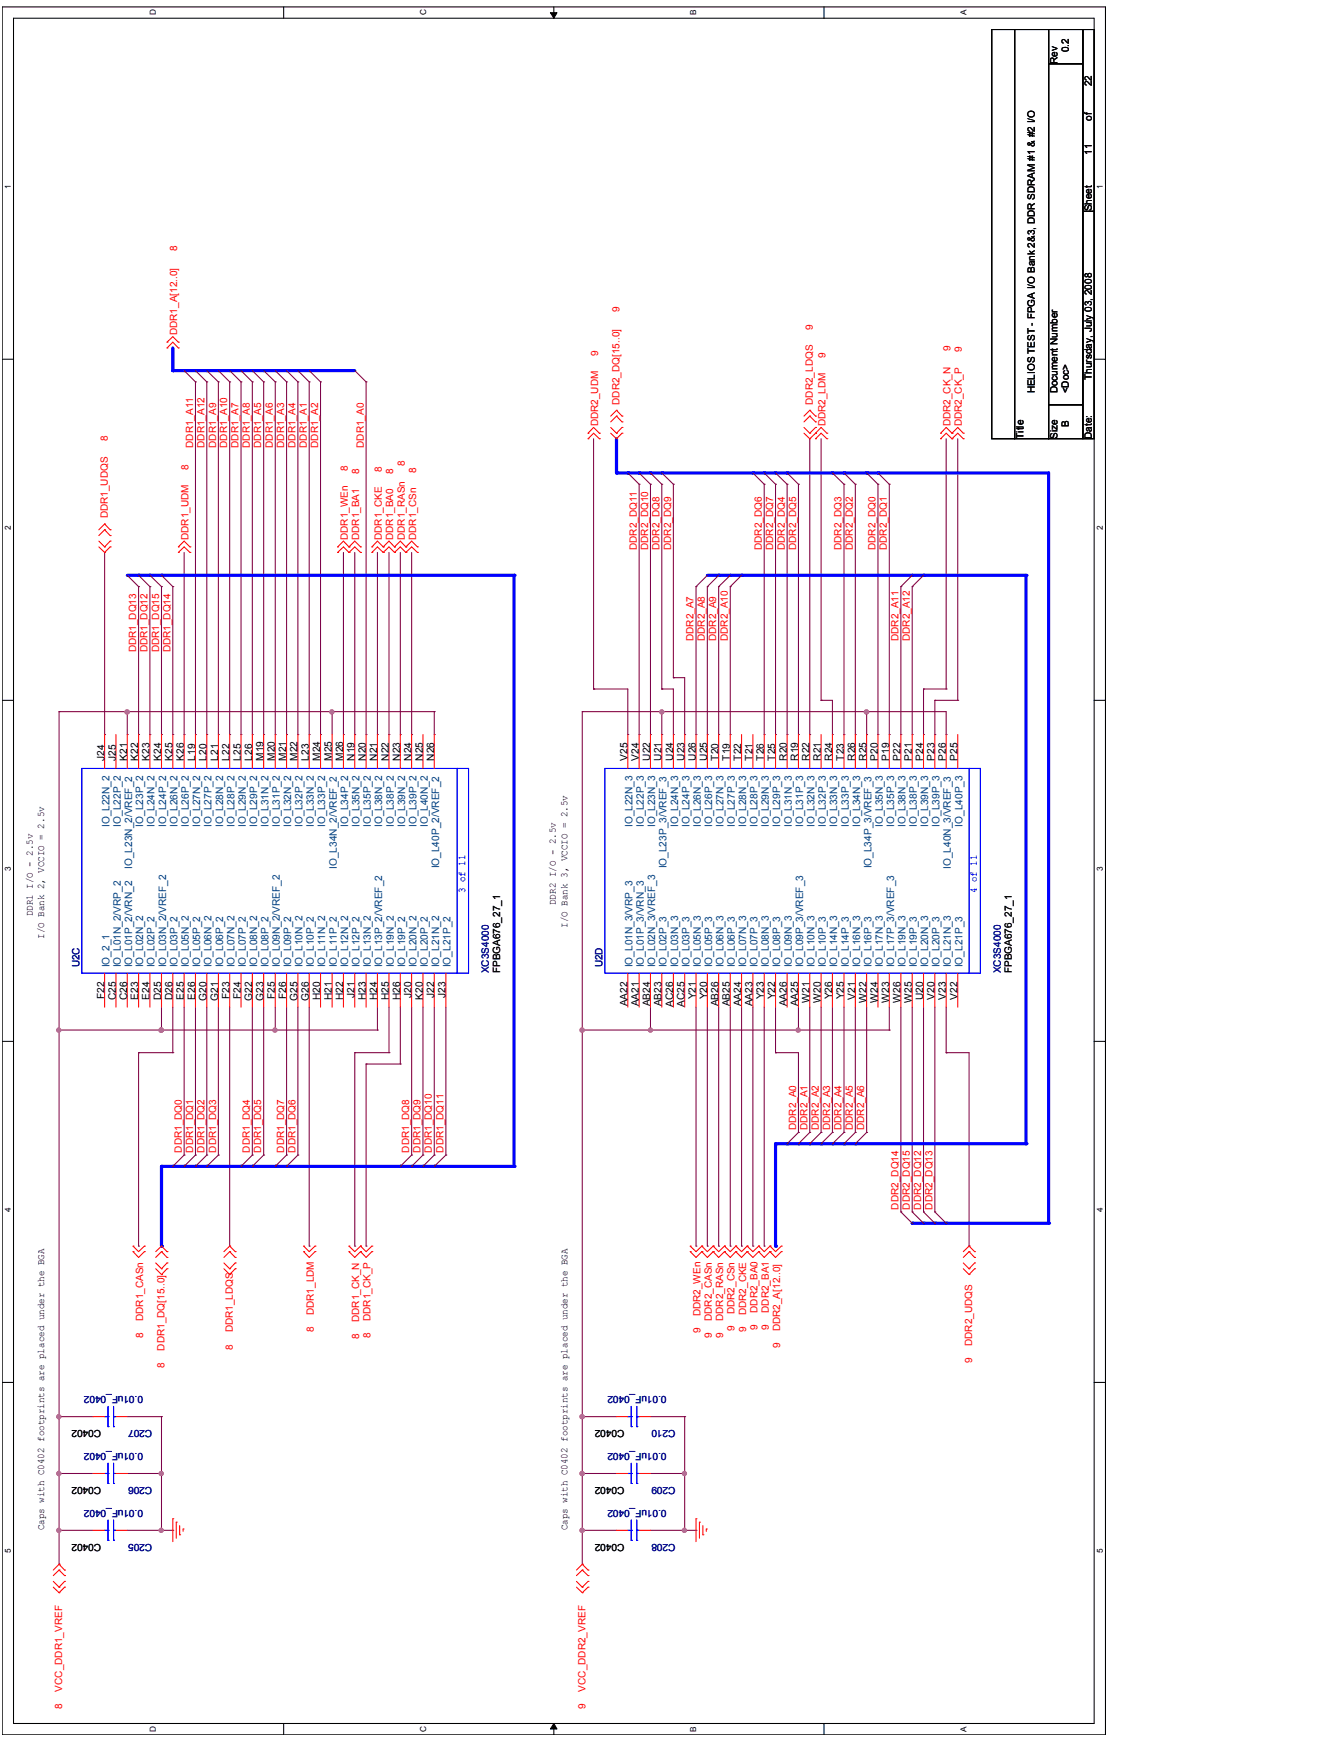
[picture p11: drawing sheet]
<svg xmlns="http://www.w3.org/2000/svg" width="216mm" height="279mm" viewBox="0 0 216 279" stroke-linecap="round" stroke-linejoin="round" font-family="sans-serif">
<defs><g id="words">
<g font-size="1.7">
<text x="16.8" y="122.3" transform="rotate(-90 16.8 122.3)">J24</text>
<text x="18.6" y="122.3" transform="rotate(-90 18.6 122.3)">J25</text>
<text x="20.4" y="122.3" transform="rotate(-90 20.4 122.3)">K21</text>
<text x="22.2" y="122.3" transform="rotate(-90 22.2 122.3)">K22</text>
<text x="24.1" y="122.3" transform="rotate(-90 24.1 122.3)">K23</text>
<text x="25.9" y="122.3" transform="rotate(-90 25.9 122.3)">K24</text>
<text x="27.7" y="122.3" transform="rotate(-90 27.7 122.3)">K25</text>
<text x="29.6" y="122.3" transform="rotate(-90 29.6 122.3)">K26</text>
<text x="31.4" y="122.3" transform="rotate(-90 31.4 122.3)">L19</text>
<text x="33.2" y="122.3" transform="rotate(-90 33.2 122.3)">L20</text>
<text x="35.1" y="122.3" transform="rotate(-90 35.1 122.3)">L21</text>
<text x="36.9" y="122.3" transform="rotate(-90 36.9 122.3)">L22</text>
<text x="38.7" y="122.3" transform="rotate(-90 38.7 122.3)">L25</text>
<text x="40.5" y="122.3" transform="rotate(-90 40.5 122.3)">L26</text>
<text x="42.3" y="122.3" transform="rotate(-90 42.3 122.3)">M19</text>
<text x="44.2" y="122.3" transform="rotate(-90 44.2 122.3)">M20</text>
<text x="46" y="122.3" transform="rotate(-90 46 122.3)">M21</text>
<text x="47.8" y="122.3" transform="rotate(-90 47.8 122.3)">M22</text>
<text x="49.7" y="122.3" transform="rotate(-90 49.7 122.3)">L23</text>
<text x="51.5" y="122.3" transform="rotate(-90 51.5 122.3)">M24</text>
<text x="53.3" y="122.3" transform="rotate(-90 53.3 122.3)">M25</text>
<text x="55.2" y="122.3" transform="rotate(-90 55.2 122.3)">M26</text>
<text x="57" y="122.3" transform="rotate(-90 57 122.3)">N19</text>
<text x="58.8" y="122.3" transform="rotate(-90 58.8 122.3)">N20</text>
<text x="60.6" y="122.3" transform="rotate(-90 60.6 122.3)">N21</text>
<text x="62.5" y="122.3" transform="rotate(-90 62.5 122.3)">N22</text>
<text x="64.3" y="122.3" transform="rotate(-90 64.3 122.3)">N23</text>
<text x="66.1" y="122.3" transform="rotate(-90 66.1 122.3)">N24</text>
<text x="68" y="122.3" transform="rotate(-90 68 122.3)">N25</text>
<text x="69.8" y="122.3" transform="rotate(-90 69.8 122.3)">N26</text>
<text x="100.9" y="122.3" transform="rotate(-90 100.9 122.3)">V25</text>
<text x="102.7" y="122.3" transform="rotate(-90 102.7 122.3)">V24</text>
<text x="104.5" y="122.3" transform="rotate(-90 104.5 122.3)">U22</text>
<text x="106.3" y="122.3" transform="rotate(-90 106.3 122.3)">U21</text>
<text x="108.2" y="122.3" transform="rotate(-90 108.2 122.3)">U24</text>
<text x="110" y="122.3" transform="rotate(-90 110 122.3)">U23</text>
<text x="111.8" y="122.3" transform="rotate(-90 111.8 122.3)">U26</text>
<text x="113.7" y="122.3" transform="rotate(-90 113.7 122.3)">U25</text>
<text x="115.5" y="122.3" transform="rotate(-90 115.5 122.3)">T20</text>
<text x="117.4" y="122.3" transform="rotate(-90 117.4 122.3)">T19</text>
<text x="119.2" y="122.3" transform="rotate(-90 119.2 122.3)">T22</text>
<text x="121" y="122.3" transform="rotate(-90 121 122.3)">T21</text>
<text x="122.8" y="122.3" transform="rotate(-90 122.8 122.3)">T26</text>
<text x="124.6" y="122.3" transform="rotate(-90 124.6 122.3)">T25</text>
<text x="126.5" y="122.3" transform="rotate(-90 126.5 122.3)">R20</text>
<text x="128.3" y="122.3" transform="rotate(-90 128.3 122.3)">R19</text>
<text x="130.1" y="122.3" transform="rotate(-90 130.1 122.3)">R22</text>
<text x="132" y="122.3" transform="rotate(-90 132 122.3)">R21</text>
<text x="133.8" y="122.3" transform="rotate(-90 133.8 122.3)">R24</text>
<text x="135.6" y="122.3" transform="rotate(-90 135.6 122.3)">T23</text>
<text x="137.5" y="122.3" transform="rotate(-90 137.5 122.3)">R26</text>
<text x="139.3" y="122.3" transform="rotate(-90 139.3 122.3)">R25</text>
<text x="141.1" y="122.3" transform="rotate(-90 141.1 122.3)">P20</text>
<text x="142.9" y="122.3" transform="rotate(-90 142.9 122.3)">P19</text>
<text x="144.8" y="122.3" transform="rotate(-90 144.8 122.3)">P22</text>
<text x="146.6" y="122.3" transform="rotate(-90 146.6 122.3)">P21</text>
<text x="148.4" y="122.3" transform="rotate(-90 148.4 122.3)">P24</text>
<text x="150.2" y="122.3" transform="rotate(-90 150.2 122.3)">P23</text>
<text x="152.1" y="122.3" transform="rotate(-90 152.1 122.3)">P26</text>
<text x="153.9" y="122.3" transform="rotate(-90 153.9 122.3)">P25</text>
<text x="16.8" y="160.7" transform="rotate(-90 16.8 160.7)">F22</text>
<text x="18.6" y="160.9" transform="rotate(-90 18.6 160.9)">C25</text>
<text x="20.4" y="160.9" transform="rotate(-90 20.4 160.9)">C26</text>
<text x="22.2" y="160.8" transform="rotate(-90 22.2 160.8)">E23</text>
<text x="24.1" y="160.8" transform="rotate(-90 24.1 160.8)">E24</text>
<text x="25.9" y="160.9" transform="rotate(-90 25.9 160.9)">D25</text>
<text x="27.7" y="160.9" transform="rotate(-90 27.7 160.9)">D26</text>
<text x="29.6" y="160.8" transform="rotate(-90 29.6 160.8)">E25</text>
<text x="31.4" y="160.8" transform="rotate(-90 31.4 160.8)">E26</text>
<text x="33.2" y="160.9" transform="rotate(-90 33.2 160.9)">G20</text>
<text x="35.1" y="160.9" transform="rotate(-90 35.1 160.9)">G21</text>
<text x="36.9" y="160.7" transform="rotate(-90 36.9 160.7)">F23</text>
<text x="38.7" y="160.7" transform="rotate(-90 38.7 160.7)">F24</text>
<text x="40.5" y="160.9" transform="rotate(-90 40.5 160.9)">G22</text>
<text x="42.3" y="160.9" transform="rotate(-90 42.3 160.9)">G23</text>
<text x="44.2" y="160.7" transform="rotate(-90 44.2 160.7)">F25</text>
<text x="46" y="160.7" transform="rotate(-90 46 160.7)">F26</text>
<text x="47.8" y="160.9" transform="rotate(-90 47.8 160.9)">G25</text>
<text x="49.7" y="160.9" transform="rotate(-90 49.7 160.9)">G26</text>
<text x="51.5" y="160.9" transform="rotate(-90 51.5 160.9)">H20</text>
<text x="53.3" y="160.9" transform="rotate(-90 53.3 160.9)">H21</text>
<text x="55.2" y="160.9" transform="rotate(-90 55.2 160.9)">H22</text>
<text x="57" y="160.5" transform="rotate(-90 57 160.5)">J21</text>
<text x="58.8" y="160.9" transform="rotate(-90 58.8 160.9)">H23</text>
<text x="60.6" y="160.9" transform="rotate(-90 60.6 160.9)">H24</text>
<text x="62.5" y="160.9" transform="rotate(-90 62.5 160.9)">H25</text>
<text x="64.3" y="160.9" transform="rotate(-90 64.3 160.9)">H26</text>
<text x="66.1" y="160.5" transform="rotate(-90 66.1 160.5)">J20</text>
<text x="68" y="160.8" transform="rotate(-90 68 160.8)">K20</text>
<text x="69.8" y="160.5" transform="rotate(-90 69.8 160.5)">J22</text>
<text x="71.6" y="160.5" transform="rotate(-90 71.6 160.5)">J23</text>
<text x="100.9" y="161.9" transform="rotate(-90 100.9 161.9)">AA22</text>
<text x="102.7" y="161.9" transform="rotate(-90 102.7 161.9)">AA21</text>
<text x="104.5" y="161.9" transform="rotate(-90 104.5 161.9)">AB24</text>
<text x="106.3" y="161.9" transform="rotate(-90 106.3 161.9)">AB23</text>
<text x="108.2" y="162" transform="rotate(-90 108.2 162)">AC26</text>
<text x="110" y="162" transform="rotate(-90 110 162)">AC25</text>
<text x="111.8" y="160.7" transform="rotate(-90 111.8 160.7)">Y21</text>
<text x="113.7" y="160.7" transform="rotate(-90 113.7 160.7)">Y20</text>
<text x="115.5" y="161.9" transform="rotate(-90 115.5 161.9)">AB26</text>
<text x="117.4" y="161.9" transform="rotate(-90 117.4 161.9)">AB25</text>
<text x="119.2" y="161.9" transform="rotate(-90 119.2 161.9)">AA24</text>
<text x="121" y="161.9" transform="rotate(-90 121 161.9)">AA23</text>
<text x="122.8" y="160.7" transform="rotate(-90 122.8 160.7)">Y23</text>
<text x="124.6" y="160.7" transform="rotate(-90 124.6 160.7)">Y22</text>
<text x="126.5" y="161.9" transform="rotate(-90 126.5 161.9)">AA26</text>
<text x="128.3" y="161.9" transform="rotate(-90 128.3 161.9)">AA25</text>
<text x="130.1" y="161.3" transform="rotate(-90 130.1 161.3)">W21</text>
<text x="132" y="161.3" transform="rotate(-90 132 161.3)">W20</text>
<text x="133.8" y="160.7" transform="rotate(-90 133.8 160.7)">Y26</text>
<text x="135.6" y="160.7" transform="rotate(-90 135.6 160.7)">Y25</text>
<text x="137.5" y="160.8" transform="rotate(-90 137.5 160.8)">V21</text>
<text x="139.3" y="161.3" transform="rotate(-90 139.3 161.3)">W22</text>
<text x="141.1" y="161.3" transform="rotate(-90 141.1 161.3)">W24</text>
<text x="142.9" y="161.3" transform="rotate(-90 142.9 161.3)">W23</text>
<text x="144.8" y="161.3" transform="rotate(-90 144.8 161.3)">W26</text>
<text x="146.6" y="161.3" transform="rotate(-90 146.6 161.3)">W25</text>
<text x="148.4" y="160.9" transform="rotate(-90 148.4 160.9)">U20</text>
<text x="150.2" y="160.8" transform="rotate(-90 150.2 160.8)">V20</text>
<text x="152.1" y="160.8" transform="rotate(-90 152.1 160.8)">V23</text>
<text x="153.9" y="160.8" transform="rotate(-90 153.9 160.8)">V22</text>
</g>
<g font-size="1.7" fill="#004080">
<text x="17.6" y="133.1" transform="rotate(-90 17.6 133.1)">IO_L22N_2</text>
<text x="19.4" y="133" transform="rotate(-90 19.4 133)">IO_L22P_2</text>
<text x="23" y="133" transform="rotate(-90 23 133)">IO_L23P_2</text>
<text x="24.9" y="133.1" transform="rotate(-90 24.9 133.1)">IO_L24N_2</text>
<text x="26.7" y="133" transform="rotate(-90 26.7 133)">IO_L24P_2</text>
<text x="28.5" y="133.1" transform="rotate(-90 28.5 133.1)">IO_L26N_2</text>
<text x="30.4" y="133" transform="rotate(-90 30.4 133)">IO_L26P_2</text>
<text x="32.2" y="133.1" transform="rotate(-90 32.2 133.1)">IO_L27N_2</text>
<text x="34" y="133" transform="rotate(-90 34 133)">IO_L27P_2</text>
<text x="35.9" y="133.1" transform="rotate(-90 35.9 133.1)">IO_L28N_2</text>
<text x="37.7" y="133" transform="rotate(-90 37.7 133)">IO_L28P_2</text>
<text x="39.5" y="133.1" transform="rotate(-90 39.5 133.1)">IO_L29N_2</text>
<text x="41.3" y="133" transform="rotate(-90 41.3 133)">IO_L29P_2</text>
<text x="43.1" y="133.1" transform="rotate(-90 43.1 133.1)">IO_L31N_2</text>
<text x="45" y="133" transform="rotate(-90 45 133)">IO_L31P_2</text>
<text x="46.8" y="133.1" transform="rotate(-90 46.8 133.1)">IO_L32N_2</text>
<text x="48.7" y="133" transform="rotate(-90 48.7 133)">IO_L32P_2</text>
<text x="50.5" y="133.1" transform="rotate(-90 50.5 133.1)">IO_L33N_2</text>
<text x="52.3" y="133" transform="rotate(-90 52.3 133)">IO_L33P_2</text>
<text x="56" y="133" transform="rotate(-90 56 133)">IO_L34P_2</text>
<text x="57.8" y="133.1" transform="rotate(-90 57.8 133.1)">IO_L35N_2</text>
<text x="59.6" y="133" transform="rotate(-90 59.6 133)">IO_L35P_2</text>
<text x="61.4" y="133.1" transform="rotate(-90 61.4 133.1)">IO_L38N_2</text>
<text x="63.3" y="133" transform="rotate(-90 63.3 133)">IO_L38P_2</text>
<text x="65.1" y="133.1" transform="rotate(-90 65.1 133.1)">IO_L39N_2</text>
<text x="66.9" y="133" transform="rotate(-90 66.9 133)">IO_L39P_2</text>
<text x="68.8" y="133.1" transform="rotate(-90 68.8 133.1)">IO_L40N_2</text>
<text x="101.7" y="133.1" transform="rotate(-90 101.7 133.1)">IO_L22N_3</text>
<text x="103.5" y="133" transform="rotate(-90 103.5 133)">IO_L22P_3</text>
<text x="105.3" y="133.1" transform="rotate(-90 105.3 133.1)">IO_L23N_3</text>
<text x="109" y="133.1" transform="rotate(-90 109 133.1)">IO_L24N_3</text>
<text x="110.8" y="133" transform="rotate(-90 110.8 133)">IO_L24P_3</text>
<text x="112.7" y="133.1" transform="rotate(-90 112.7 133.1)">IO_L26N_3</text>
<text x="114.5" y="133" transform="rotate(-90 114.5 133)">IO_L26P_3</text>
<text x="116.3" y="133.1" transform="rotate(-90 116.3 133.1)">IO_L27N_3</text>
<text x="118.2" y="133" transform="rotate(-90 118.2 133)">IO_L27P_3</text>
<text x="120" y="133.1" transform="rotate(-90 120 133.1)">IO_L28N_3</text>
<text x="121.8" y="133" transform="rotate(-90 121.8 133)">IO_L28P_3</text>
<text x="123.6" y="133.1" transform="rotate(-90 123.6 133.1)">IO_L29N_3</text>
<text x="125.4" y="133" transform="rotate(-90 125.4 133)">IO_L29P_3</text>
<text x="127.3" y="133.1" transform="rotate(-90 127.3 133.1)">IO_L31N_3</text>
<text x="129.1" y="133" transform="rotate(-90 129.1 133)">IO_L31P_3</text>
<text x="130.9" y="133.1" transform="rotate(-90 130.9 133.1)">IO_L32N_3</text>
<text x="132.8" y="133" transform="rotate(-90 132.8 133)">IO_L32P_3</text>
<text x="134.6" y="133.1" transform="rotate(-90 134.6 133.1)">IO_L33N_3</text>
<text x="136.4" y="133" transform="rotate(-90 136.4 133)">IO_L33P_3</text>
<text x="138.3" y="133.1" transform="rotate(-90 138.3 133.1)">IO_L34N_3</text>
<text x="141.9" y="133.1" transform="rotate(-90 141.9 133.1)">IO_L35N_3</text>
<text x="143.7" y="133" transform="rotate(-90 143.7 133)">IO_L35P_3</text>
<text x="145.6" y="133.1" transform="rotate(-90 145.6 133.1)">IO_L38N_3</text>
<text x="147.4" y="133" transform="rotate(-90 147.4 133)">IO_L38P_3</text>
<text x="149.2" y="133.1" transform="rotate(-90 149.2 133.1)">IO_L39N_3</text>
<text x="151" y="133" transform="rotate(-90 151 133)">IO_L39P_3</text>
<text x="154.7" y="133" transform="rotate(-90 154.7 133)">IO_L40P_3</text>
<text x="21.2" y="139.8" transform="rotate(-90 21.2 139.8)">IO_L23N_2/VREF_2</text>
<text x="54.2" y="139.8" transform="rotate(-90 54.2 139.8)">IO_L34N_2/VREF_2</text>
<text x="70.6" y="139.7" transform="rotate(-90 70.6 139.7)">IO_L40P_2/VREF_2</text>
<text x="107.2" y="139.7" transform="rotate(-90 107.2 139.7)">IO_L23P_3/VREF_3</text>
<text x="140.1" y="139.7" transform="rotate(-90 140.1 139.7)">IO_L34P_3/VREF_3</text>
<text x="152.9" y="139.8" transform="rotate(-90 152.9 139.8)">IO_L40N_3/VREF_3</text>
<text x="17.6" y="155.6" transform="rotate(-90 17.6 155.6)">IO_2_1</text>
<text x="19.4" y="155.6" transform="rotate(-90 19.4 155.6)">IO_L01N_2/VRP_2</text>
<text x="21.2" y="155.6" transform="rotate(-90 21.2 155.6)">IO_L01P_2/VRN_2</text>
<text x="23" y="155.6" transform="rotate(-90 23 155.6)">IO_L02N_2</text>
<text x="24.9" y="155.6" transform="rotate(-90 24.9 155.6)">IO_L02P_2</text>
<text x="26.7" y="155.6" transform="rotate(-90 26.7 155.6)">IO_L03N_2/VREF_2</text>
<text x="28.5" y="155.6" transform="rotate(-90 28.5 155.6)">IO_L03P_2</text>
<text x="30.4" y="155.6" transform="rotate(-90 30.4 155.6)">IO_L05N_2</text>
<text x="32.2" y="155.6" transform="rotate(-90 32.2 155.6)">IO_L05P_2</text>
<text x="34" y="155.6" transform="rotate(-90 34 155.6)">IO_L06N_2</text>
<text x="35.9" y="155.6" transform="rotate(-90 35.9 155.6)">IO_L06P_2</text>
<text x="37.7" y="155.6" transform="rotate(-90 37.7 155.6)">IO_L07N_2</text>
<text x="39.5" y="155.6" transform="rotate(-90 39.5 155.6)">IO_L07P_2</text>
<text x="41.3" y="155.6" transform="rotate(-90 41.3 155.6)">IO_L08N_2</text>
<text x="43.1" y="155.6" transform="rotate(-90 43.1 155.6)">IO_L08P_2</text>
<text x="45" y="155.6" transform="rotate(-90 45 155.6)">IO_L09N_2/VREF_2</text>
<text x="46.8" y="155.6" transform="rotate(-90 46.8 155.6)">IO_L09P_2</text>
<text x="48.7" y="155.6" transform="rotate(-90 48.7 155.6)">IO_L10N_2</text>
<text x="50.5" y="155.6" transform="rotate(-90 50.5 155.6)">IO_L10P_2</text>
<text x="52.3" y="155.6" transform="rotate(-90 52.3 155.6)">IO_L11N_2</text>
<text x="54.2" y="155.6" transform="rotate(-90 54.2 155.6)">IO_L11P_2</text>
<text x="56" y="155.6" transform="rotate(-90 56 155.6)">IO_L12N_2</text>
<text x="57.8" y="155.6" transform="rotate(-90 57.8 155.6)">IO_L12P_2</text>
<text x="59.6" y="155.6" transform="rotate(-90 59.6 155.6)">IO_L13N_2</text>
<text x="61.4" y="155.6" transform="rotate(-90 61.4 155.6)">IO_L13P_2/VREF_2</text>
<text x="63.3" y="155.6" transform="rotate(-90 63.3 155.6)">IO_L19N_2</text>
<text x="65.1" y="155.6" transform="rotate(-90 65.1 155.6)">IO_L19P_2</text>
<text x="66.9" y="155.6" transform="rotate(-90 66.9 155.6)">IO_L20N_2</text>
<text x="68.8" y="155.6" transform="rotate(-90 68.8 155.6)">IO_L20P_2</text>
<text x="70.6" y="155.6" transform="rotate(-90 70.6 155.6)">IO_L21N_2</text>
<text x="72.4" y="155.6" transform="rotate(-90 72.4 155.6)">IO_L21P_2</text>
<text x="101.7" y="155.6" transform="rotate(-90 101.7 155.6)">IO_L01N_3/VRP_3</text>
<text x="103.5" y="155.6" transform="rotate(-90 103.5 155.6)">IO_L01P_3/VRN_3</text>
<text x="105.3" y="155.6" transform="rotate(-90 105.3 155.6)">IO_L02N_3/VREF_3</text>
<text x="107.2" y="155.6" transform="rotate(-90 107.2 155.6)">IO_L02P_3</text>
<text x="109" y="155.6" transform="rotate(-90 109 155.6)">IO_L03N_3</text>
<text x="110.8" y="155.6" transform="rotate(-90 110.8 155.6)">IO_L03P_3</text>
<text x="112.7" y="155.6" transform="rotate(-90 112.7 155.6)">IO_L05N_3</text>
<text x="114.5" y="155.6" transform="rotate(-90 114.5 155.6)">IO_L05P_3</text>
<text x="116.3" y="155.6" transform="rotate(-90 116.3 155.6)">IO_L06N_3</text>
<text x="118.2" y="155.6" transform="rotate(-90 118.2 155.6)">IO_L06P_3</text>
<text x="120" y="155.6" transform="rotate(-90 120 155.6)">IO_L07N_3</text>
<text x="121.8" y="155.6" transform="rotate(-90 121.8 155.6)">IO_L07P_3</text>
<text x="123.6" y="155.6" transform="rotate(-90 123.6 155.6)">IO_L08N_3</text>
<text x="125.4" y="155.6" transform="rotate(-90 125.4 155.6)">IO_L08P_3</text>
<text x="127.3" y="155.6" transform="rotate(-90 127.3 155.6)">IO_L09N_3</text>
<text x="129.1" y="155.6" transform="rotate(-90 129.1 155.6)">IO_L09P_3/VREF_3</text>
<text x="130.9" y="155.6" transform="rotate(-90 130.9 155.6)">IO_L10N_3</text>
<text x="132.8" y="155.6" transform="rotate(-90 132.8 155.6)">IO_L10P_3</text>
<text x="134.6" y="155.6" transform="rotate(-90 134.6 155.6)">IO_L14N_3</text>
<text x="136.4" y="155.6" transform="rotate(-90 136.4 155.6)">IO_L14P_3</text>
<text x="138.3" y="155.6" transform="rotate(-90 138.3 155.6)">IO_L16N_3</text>
<text x="140.1" y="155.6" transform="rotate(-90 140.1 155.6)">IO_L16P_3</text>
<text x="141.9" y="155.6" transform="rotate(-90 141.9 155.6)">IO_L17N_3</text>
<text x="143.7" y="155.6" transform="rotate(-90 143.7 155.6)">IO_L17P_3/VREF_3</text>
<text x="145.6" y="155.6" transform="rotate(-90 145.6 155.6)">IO_L19N_3</text>
<text x="147.4" y="155.6" transform="rotate(-90 147.4 155.6)">IO_L19P_3</text>
<text x="149.2" y="155.6" transform="rotate(-90 149.2 155.6)">IO_L20N_3</text>
<text x="151" y="155.6" transform="rotate(-90 151 155.6)">IO_L20P_3</text>
<text x="152.9" y="155.6" transform="rotate(-90 152.9 155.6)">IO_L21N_3</text>
<text x="154.7" y="155.6" transform="rotate(-90 154.7 155.6)">IO_L21P_3</text>
</g>
<g font-size="1.6">
<text x="170" y="10.3" transform="rotate(-90 170 10.3)">Rev</text>
<text x="171.8" y="8.4" transform="rotate(-90 171.8 8.4)">0.2</text>
<text x="175.5" y="13.9" transform="rotate(-90 175.5 13.9)">22</text>
<text x="175.5" y="19.4" transform="rotate(-90 175.5 19.4)">of</text>
<text x="175.5" y="24.9" transform="rotate(-90 175.5 24.9)">11</text>
<text x="175.5" y="34" transform="rotate(-90 175.5 34)">Sheet</text>
<text x="166.4" y="63.3" transform="rotate(-90 166.4 63.3)">HELIOS TEST - FPGA I/O Bank 2&amp;3, DDR SDRAM #1 &amp; #2 I/O</text>
<text x="170" y="63.3" transform="rotate(-90 170 63.3)">Document Number</text>
<text x="171.8" y="63.3" transform="rotate(-90 171.8 63.3)">&lt;Doc&gt;</text>
<text x="175.5" y="61.1" transform="rotate(-90 175.5 61.1)">Thursday, July 03, 2008</text>
<text x="164.6" y="70.6" transform="rotate(-90 164.6 70.6)">Title</text>
<text x="170" y="70.6" transform="rotate(-90 170 70.6)">Size</text>
<text x="171.8" y="68.8" transform="rotate(-90 171.8 68.8)">B</text>
<text x="175.5" y="70.6" transform="rotate(-90 175.5 70.6)">Date:</text>
<text x="5.3" y="147.4" transform="rotate(-90 5.3 147.4)">DDR1 I/O - 2.5v</text>
<text x="89.4" y="145.6" transform="rotate(-90 89.4 145.6)">DDR2 I/O - 2.5v</text>
<text x="91.2" y="149.2" transform="rotate(-90 91.2 149.2)">I/O Bank 3, VCCIO = 2.5v</text>
<text x="7.1" y="151" transform="rotate(-90 7.1 151)">I/O Bank 2, VCCIO = 2.5v</text>
<text x="80.4" y="156.5" transform="rotate(-90 80.4 156.5)">FPBGA676_27_1</text>
<text x="162.7" y="156.5" transform="rotate(-90 162.7 156.5)">FPBGA676_27_1</text>
<text x="16.3" y="230" transform="rotate(-180 16.3 230)">C0402</text>
<text x="100.4" y="230" transform="rotate(-180 100.4 230)">C0402</text>
<text x="16.3" y="239.2" transform="rotate(-180 16.3 239.2)">C0402</text>
<text x="100.4" y="239.2" transform="rotate(-180 100.4 239.2)">C0402</text>
<text x="7.1" y="246.2" transform="rotate(-90 7.1 246.2)">Caps with C0402 footprints are placed under the BGA</text>
<text x="16.3" y="248.3" transform="rotate(-180 16.3 248.3)">C0402</text>
<text x="91.2" y="246.2" transform="rotate(-90 91.2 246.2)">Caps with C0402 footprints are placed under the BGA</text>
<text x="100.4" y="248.3" transform="rotate(-180 100.4 248.3)">C0402</text>
</g>
<g font-size="1.6" fill="#f00">
<text x="28.5" y="40.4" transform="rotate(-90 28.5 40.4)">8</text>
<text x="28.5" y="53.9" transform="rotate(-90 28.5 53.9)">DDR1_A[12..0]</text>
<text x="99.6" y="50.1" transform="rotate(-90 99.6 50.1)">9</text>
<text x="130.7" y="53" transform="rotate(-90 130.7 53)">9</text>
<text x="96.1" y="57.2" transform="rotate(-90 96.1 57.2)">9</text>
<text x="132.7" y="57.6" transform="rotate(-90 132.7 57.6)">9</text>
<text x="152.8" y="56.5" transform="rotate(-90 152.8 56.5)">9</text>
<text x="154.6" y="56.7" transform="rotate(-90 154.6 56.7)">9</text>
<text x="99.6" y="65.1" transform="rotate(-90 99.6 65.1)">DDR2_DQ[15..0]</text>
<text x="130.7" y="65.1" transform="rotate(-90 130.7 65.1)">DDR2_LDQS</text>
<text x="17.3" y="71" transform="rotate(-90 17.3 71)">8</text>
<text x="96.1" y="68.6" transform="rotate(-90 96.1 68.6)">DDR2_UDM</text>
<text x="132.7" y="68.6" transform="rotate(-90 132.7 68.6)">DDR2_LDM</text>
<text x="152.8" y="68.6" transform="rotate(-90 152.8 68.6)">DDR2_CK_N</text>
<text x="154.6" y="68.6" transform="rotate(-90 154.6 68.6)">DDR2_CK_P</text>
<text x="30.3" y="75.5" transform="rotate(-90 30.3 75.5)">8</text>
<text x="31" y="72.1" transform="rotate(-90 31 72.1)">DDR1_A11</text>
<text x="32.9" y="72.1" transform="rotate(-90 32.9 72.1)">DDR1_A12</text>
<text x="34.7" y="72.1" transform="rotate(-90 34.7 72.1)">DDR1_A9</text>
<text x="36.5" y="72.1" transform="rotate(-90 36.5 72.1)">DDR1_A10</text>
<text x="38.4" y="72.1" transform="rotate(-90 38.4 72.1)">DDR1_A7</text>
<text x="40.2" y="72.1" transform="rotate(-90 40.2 72.1)">DDR1_A8</text>
<text x="42" y="72.1" transform="rotate(-90 42 72.1)">DDR1_A5</text>
<text x="43.9" y="72.1" transform="rotate(-90 43.9 72.1)">DDR1_A6</text>
<text x="45.7" y="72.1" transform="rotate(-90 45.7 72.1)">DDR1_A3</text>
<text x="47.5" y="72.1" transform="rotate(-90 47.5 72.1)">DDR1_A4</text>
<text x="49.3" y="72.1" transform="rotate(-90 49.3 72.1)">DDR1_A1</text>
<text x="51.1" y="72.1" transform="rotate(-90 51.1 72.1)">DDR1_A2</text>
<text x="55.9" y="75.7" transform="rotate(-90 55.9 75.7)">8</text>
<text x="57.8" y="76.2" transform="rotate(-90 57.8 76.2)">8</text>
<text x="58.5" y="72.1" transform="rotate(-90 58.5 72.1)">DDR1_A0</text>
<text x="61.4" y="75.9" transform="rotate(-90 61.4 75.9)">8</text>
<text x="63.2" y="76.2" transform="rotate(-90 63.2 76.2)">8</text>
<text x="65.1" y="75" transform="rotate(-90 65.1 75)">8</text>
<text x="66.9" y="76.1" transform="rotate(-90 66.9 76.1)">8</text>
<text x="17.3" y="83.4" transform="rotate(-90 17.3 83.4)">DDR1_UDQS</text>
<text x="30.3" y="86.9" transform="rotate(-90 30.3 86.9)">DDR1_UDM</text>
<text x="55.9" y="86.9" transform="rotate(-90 55.9 86.9)">DDR1_WEn</text>
<text x="57.8" y="86.9" transform="rotate(-90 57.8 86.9)">DDR1_BA1</text>
<text x="61.4" y="86.9" transform="rotate(-90 61.4 86.9)">DDR1_CKE</text>
<text x="63.2" y="86.9" transform="rotate(-90 63.2 86.9)">DDR1_BA0</text>
<text x="65.1" y="86.9" transform="rotate(-90 65.1 86.9)">DDR1_RASn</text>
<text x="66.9" y="86.9" transform="rotate(-90 66.9 86.9)">DDR1_CSn</text>
<text x="102.4" y="88.5" transform="rotate(-90 102.4 88.5)">DDR2_DQ11</text>
<text x="104.2" y="88.5" transform="rotate(-90 104.2 88.5)">DDR2_DQ10</text>
<text x="106" y="88.5" transform="rotate(-90 106 88.5)">DDR2_DQ8</text>
<text x="107.9" y="88.5" transform="rotate(-90 107.9 88.5)">DDR2_DQ9</text>
<text x="122.5" y="88.5" transform="rotate(-90 122.5 88.5)">DDR2_DQ6</text>
<text x="124.3" y="88.5" transform="rotate(-90 124.3 88.5)">DDR2_DQ7</text>
<text x="126.2" y="88.5" transform="rotate(-90 126.2 88.5)">DDR2_DQ4</text>
<text x="128" y="88.5" transform="rotate(-90 128 88.5)">DDR2_DQ5</text>
<text x="135.3" y="88.5" transform="rotate(-90 135.3 88.5)">DDR2_DQ3</text>
<text x="137.1" y="88.5" transform="rotate(-90 137.1 88.5)">DDR2_DQ2</text>
<text x="140.8" y="88.5" transform="rotate(-90 140.8 88.5)">DDR2_DQ0</text>
<text x="142.6" y="88.5" transform="rotate(-90 142.6 88.5)">DDR2_DQ1</text>
<text x="21.9" y="104.9" transform="rotate(-90 21.9 104.9)">DDR1_DQ13</text>
<text x="23.7" y="104.9" transform="rotate(-90 23.7 104.9)">DDR1_DQ12</text>
<text x="25.6" y="104.9" transform="rotate(-90 25.6 104.9)">DDR1_DQ15</text>
<text x="27.4" y="104.9" transform="rotate(-90 27.4 104.9)">DDR1_DQ14</text>
<text x="111.5" y="103.1" transform="rotate(-90 111.5 103.1)">DDR2_A7</text>
<text x="113.3" y="103.1" transform="rotate(-90 113.3 103.1)">DDR2_A8</text>
<text x="115.2" y="103.1" transform="rotate(-90 115.2 103.1)">DDR2_A9</text>
<text x="117" y="103.1" transform="rotate(-90 117 103.1)">DDR2_A10</text>
<text x="144.4" y="103.1" transform="rotate(-90 144.4 103.1)">DDR2_A11</text>
<text x="146.3" y="103.1" transform="rotate(-90 146.3 103.1)">DDR2_A12</text>
<text x="29.2" y="185.4" transform="rotate(-90 29.2 185.4)">DDR1_DQ0</text>
<text x="31" y="185.4" transform="rotate(-90 31 185.4)">DDR1_DQ1</text>
<text x="32.9" y="185.4" transform="rotate(-90 32.9 185.4)">DDR1_DQ2</text>
<text x="34.7" y="185.4" transform="rotate(-90 34.7 185.4)">DDR1_DQ3</text>
<text x="40.2" y="185.4" transform="rotate(-90 40.2 185.4)">DDR1_DQ4</text>
<text x="42" y="185.4" transform="rotate(-90 42 185.4)">DDR1_DQ5</text>
<text x="45.7" y="185.4" transform="rotate(-90 45.7 185.4)">DDR1_DQ7</text>
<text x="47.5" y="185.4" transform="rotate(-90 47.5 185.4)">DDR1_DQ6</text>
<text x="65.8" y="185.4" transform="rotate(-90 65.8 185.4)">DDR1_DQ8</text>
<text x="67.6" y="185.4" transform="rotate(-90 67.6 185.4)">DDR1_DQ9</text>
<text x="69.4" y="185.4" transform="rotate(-90 69.4 185.4)">DDR1_DQ10</text>
<text x="71.3" y="185.4" transform="rotate(-90 71.3 185.4)">DDR1_DQ11</text>
<text x="128" y="181.8" transform="rotate(-90 128 181.8)">DDR2_A0</text>
<text x="129.8" y="181.8" transform="rotate(-90 129.8 181.8)">DDR2_A1</text>
<text x="131.6" y="181.8" transform="rotate(-90 131.6 181.8)">DDR2_A2</text>
<text x="133.4" y="181.8" transform="rotate(-90 133.4 181.8)">DDR2_A3</text>
<text x="135.3" y="181.8" transform="rotate(-90 135.3 181.8)">DDR2_A4</text>
<text x="137.1" y="181.8" transform="rotate(-90 137.1 181.8)">DDR2_A5</text>
<text x="138.9" y="181.8" transform="rotate(-90 138.9 181.8)">DDR2_A6</text>
<text x="144.4" y="194.6" transform="rotate(-90 144.4 194.6)">DDR2_DQ14</text>
<text x="146.3" y="194.6" transform="rotate(-90 146.3 194.6)">DDR2_DQ15</text>
<text x="148.1" y="194.6" transform="rotate(-90 148.1 194.6)">DDR2_DQ12</text>
<text x="149.9" y="194.6" transform="rotate(-90 149.9 194.6)">DDR2_DQ13</text>
<text x="23" y="215.3" transform="rotate(-90 23 215.3)">8</text>
<text x="23" y="212.5" transform="rotate(-90 23 212.5)">DDR1_CASn</text>
<text x="37.4" y="214.3" transform="rotate(-90 37.4 214.3)">DDR1_LDQS</text>
<text x="50.4" y="214.3" transform="rotate(-90 50.4 214.3)">8</text>
<text x="50.4" y="211.6" transform="rotate(-90 50.4 211.6)">DDR1_LDM</text>
<text x="57.8" y="215.4" transform="rotate(-90 57.8 215.4)">8</text>
<text x="57.8" y="212.7" transform="rotate(-90 57.8 212.7)">DDR1_CK_N</text>
<text x="59.6" y="215.3" transform="rotate(-90 59.6 215.3)">8</text>
<text x="59.6" y="212.5" transform="rotate(-90 59.6 212.5)">DDR1_CK_P</text>
<text x="112.6" y="214.5" transform="rotate(-90 112.6 214.5)">9</text>
<text x="112.6" y="211.7" transform="rotate(-90 112.6 211.7)">DDR2_WEn</text>
<text x="114.4" y="215.3" transform="rotate(-90 114.4 215.3)">9</text>
<text x="114.4" y="212.5" transform="rotate(-90 114.4 212.5)">DDR2_CASn</text>
<text x="116.3" y="215.3" transform="rotate(-90 116.3 215.3)">9</text>
<text x="116.3" y="212.5" transform="rotate(-90 116.3 212.5)">DDR2_RASn</text>
<text x="118.1" y="214.2" transform="rotate(-90 118.1 214.2)">9</text>
<text x="118.1" y="211.4" transform="rotate(-90 118.1 211.4)">DDR2_CSn</text>
<text x="119.9" y="214.3" transform="rotate(-90 119.9 214.3)">9</text>
<text x="119.9" y="211.6" transform="rotate(-90 119.9 211.6)">DDR2_CKE</text>
<text x="121.8" y="213.9" transform="rotate(-90 121.8 213.9)">9</text>
<text x="121.8" y="211.2" transform="rotate(-90 121.8 211.2)">DDR2_BA0</text>
<text x="123.6" y="213.9" transform="rotate(-90 123.6 213.9)">9</text>
<text x="123.6" y="211.2" transform="rotate(-90 123.6 211.2)">DDR2_BA1</text>
<text x="125.4" y="214.2" transform="rotate(-90 125.4 214.2)">DDR2_A[12..0]</text>
<text x="26.5" y="220" transform="rotate(-90 26.5 220)">8</text>
<text x="26.5" y="217.2" transform="rotate(-90 26.5 217.2)">DDR1_DQ[15..0]</text>
<text x="37.4" y="217.1" transform="rotate(-90 37.4 217.1)">8</text>
<text x="125.4" y="216.9" transform="rotate(-90 125.4 216.9)">9</text>
<text x="156.3" y="219.3" transform="rotate(-90 156.3 219.3)">9</text>
<text x="156.3" y="216.5" transform="rotate(-90 156.3 216.5)">DDR2_UDQS</text>
<text x="10" y="274.9" transform="rotate(-90 10 274.9)">8</text>
<text x="10" y="272.1" transform="rotate(-90 10 272.1)">VCC_DDR1_VREF</text>
<text x="94.1" y="274.9" transform="rotate(-90 94.1 274.9)">9</text>
<text x="94.1" y="272.1" transform="rotate(-90 94.1 272.1)">VCC_DDR2_VREF</text>
</g>
<g font-size="1.6" fill="#00f">
<text x="74.8" y="143.7" transform="rotate(-90 74.8 143.7)">3 of 11</text>
<text x="157.1" y="143.7" transform="rotate(-90 157.1 143.7)">4 of 11</text>
</g>
<g font-size="1.6" fill="#000080">
<text x="12.8" y="155.6" transform="rotate(-90 12.8 155.6)">U2C</text>
<text x="96.9" y="155.6" transform="rotate(-90 96.9 155.6)">U2D</text>
<text x="78.6" y="156.5" transform="rotate(-90 78.6 156.5)">XC3S4000</text>
<text x="160.9" y="156.5" transform="rotate(-90 160.9 156.5)">XC3S4000</text>
<text x="23" y="224.5" transform="rotate(-180 23 224.5)">0.01uF_0402</text>
<text x="107.2" y="224.5" transform="rotate(-180 107.2 224.5)">0.01uF_0402</text>
<text x="23" y="233.7" transform="rotate(-180 23 233.7)">0.01uF_0402</text>
<text x="24.5" y="230" transform="rotate(-180 24.5 230)">C207</text>
<text x="107.2" y="233.7" transform="rotate(-180 107.2 233.7)">0.01uF_0402</text>
<text x="108.6" y="230" transform="rotate(-180 108.6 230)">C210</text>
<text x="24.5" y="239.2" transform="rotate(-180 24.5 239.2)">C206</text>
<text x="108.6" y="239.2" transform="rotate(-180 108.6 239.2)">C209</text>
<text x="23" y="242.8" transform="rotate(-180 23 242.8)">0.01uF_0402</text>
<text x="107.2" y="242.8" transform="rotate(-180 107.2 242.8)">0.01uF_0402</text>
<text x="24.5" y="248.3" transform="rotate(-180 24.5 248.3)">C205</text>
<text x="108.6" y="248.3" transform="rotate(-180 108.6 248.3)">C208</text>
</g>
<g font-size="1.3">
<text x="25.1" y="2.5" transform="rotate(-90 25.1 2.5)">D</text>
<text x="68.5" y="2.5" transform="rotate(-90 68.5 2.5)">C</text>
<text x="111.9" y="2.5" transform="rotate(-90 111.9 2.5)">B</text>
<text x="155.4" y="2.5" transform="rotate(-90 155.4 2.5)">A</text>
<text x="1.7" y="30.4" transform="rotate(-90 1.7 30.4)">1</text>
<text x="177.3" y="30.4" transform="rotate(-90 177.3 30.4)">1</text>
<text x="1.7" y="85.2" transform="rotate(-90 1.7 85.2)">2</text>
<text x="177.3" y="85.2" transform="rotate(-90 177.3 85.2)">2</text>
<text x="1.7" y="140.1" transform="rotate(-90 1.7 140.1)">3</text>
<text x="177.3" y="140.1" transform="rotate(-90 177.3 140.1)">3</text>
<text x="1.7" y="194.9" transform="rotate(-90 1.7 194.9)">4</text>
<text x="177.3" y="194.9" transform="rotate(-90 177.3 194.9)">4</text>
<text x="1.7" y="249.8" transform="rotate(-90 1.7 249.8)">5</text>
<text x="177.3" y="249.8" transform="rotate(-90 177.3 249.8)">5</text>
<text x="25.1" y="278.6" transform="rotate(-90 25.1 278.6)">D</text>
<text x="68.5" y="278.6" transform="rotate(-90 68.5 278.6)">C</text>
<text x="111.9" y="278.6" transform="rotate(-90 111.9 278.6)">B</text>
<text x="155.4" y="278.6" transform="rotate(-90 155.4 278.6)">A</text>
</g>
</g></defs>
<path d="M.4 1.1h177.3v277.9h-177.3zM2.2 2.9h173.7v274.3h-173.7z" fill="none" stroke="#000" stroke-width=".17"/>
<g fill="#fff">
<path d="M.6 249.1h1.4v.7h-1.4z"/>
<path d="M176.1 249.1h1.5v.7h-1.5z"/>
</g>
<path d="M.4 222.4h1.8M175.9 222.4h1.8" fill="none" stroke="#000" stroke-width=".17"/>
<g fill="#fff">
<path d="M.6 194.2h1.4v.7h-1.4z"/>
<path d="M176.1 194.2h1.5v.7h-1.5z"/>
</g>
<path d="M.4 167.5h1.8M175.9 167.5h1.8" fill="none" stroke="#000" stroke-width=".17"/>
<g fill="#fff">
<path d="M.6 139.4h1.4v.7h-1.4z"/>
<path d="M176.1 139.4h1.5v.7h-1.5z"/>
</g>
<path d="M.4 112.6h1.8M175.9 112.6h1.8" fill="none" stroke="#000" stroke-width=".17"/>
<g fill="#fff">
<path d="M.6 84.5h1.4v.7h-1.4z"/>
<path d="M176.1 84.5h1.5v.7h-1.5z"/>
</g>
<path d="M.4 57.8h1.8M175.9 57.8h1.8" fill="none" stroke="#000" stroke-width=".17"/>
<g fill="#fff">
<path d="M.6 29.6h1.4v.8h-1.4z"/>
<path d="M176.1 29.6h1.5v.8h-1.5z"/>
<path d="M23.9 277.7h1.5v.9h-1.5z"/>
<path d="M23.9 1.5h1.5v1h-1.5z"/>
<path d="M67.3 277.7h1.5v.9h-1.5z"/>
<path d="M67.3 1.5h1.5v1h-1.5z"/>
</g>
<path d="M45.6 1.1v1.8M45.6 277.2v1.8" fill="none" stroke="#000" stroke-width=".17"/>
<g fill="#fff">
<path d="M110.7 277.7h1.5v.9h-1.5z"/>
<path d="M110.7 1.6h1.5v.9h-1.5z"/>
</g>
<path d="M89 1.1v1.8M89 277.2v1.8" fill="none" stroke="#000" stroke-width=".17"/>
<path d="M88.5 2h1l-.5 .9zM89 277.2l.5 .9h-1z" fill="#000"/>
<path d="M88.5 2h1l-.5 .9zM89 277.2l.5 .9h-1z" fill="none" stroke="#000" stroke-width=".16"/>
<g fill="#fff">
<path d="M154.2 277.7h1.5v.9h-1.5z"/>
<path d="M154.2 1.6h1.5v.9h-1.5z"/>
</g>
<path d="M132.5 1.1v1.8M132.5 277.2v1.8" fill="none" stroke="#000" stroke-width=".17"/>
<path d="M26 165.7h.1M26 162v3.7" fill="none" stroke="#800040" stroke-width=".17"/>
<circle cx="25.9" cy="165.7" r=".34" fill="#f0f"/>
<circle cx="25.9" cy="165.7" r=".34" fill="none" stroke="#f0f" stroke-width=".17"/>
<path d="M93.6 114.5v51.2M93.6 165.7h.1" fill="none" stroke="#800040" stroke-width=".17"/>
<circle cx="93.6" cy="165.7" r=".35" fill="#f0f"/>
<circle cx="93.6" cy="165.7" r=".35" fill="none" stroke="#f0f" stroke-width=".17"/>
<path d="M9.5 165.7v62.2M9.5 227.9h.1" fill="none" stroke="#800040" stroke-width=".17"/>
<circle cx="9.4" cy="227.9" r=".34" fill="#f0f"/>
<circle cx="9.4" cy="227.9" r=".34" fill="none" stroke="#f0f" stroke-width=".17"/>
<path d="M9.5 165.7h.1M9.5 165.7h16.5M44.2 165.7h.1M44.2 162v3.7" fill="none" stroke="#800040" stroke-width=".17"/>
<circle cx="25.9" cy="165.7" r=".34" fill="#f0f"/>
<circle cx="25.9" cy="165.7" r=".34" fill="none" stroke="#f0f" stroke-width=".17"/>
<path d="M44.2 165.7h.1M44.2 165.7h16.5M60.7 165.7h.1M60.7 162v3.7" fill="none" stroke="#800040" stroke-width=".17"/>
<circle cx="44.2" cy="165.7" r=".34" fill="#f0f"/>
<circle cx="44.2" cy="165.7" r=".34" fill="none" stroke="#f0f" stroke-width=".17"/>
<path d="M26 165.7h.1M26 165.7h18.2" fill="none" stroke="#800040" stroke-width=".17"/>
<circle cx="25.9" cy="165.7" r=".34" fill="#f0f"/>
<circle cx="25.9" cy="165.7" r=".34" fill="none" stroke="#f0f" stroke-width=".17"/>
<path d="M9.5 114.5v51.2M9.5 165.7h.1" fill="none" stroke="#800040" stroke-width=".17"/>
<circle cx="9.4" cy="165.7" r=".34" fill="#f0f"/>
<circle cx="9.4" cy="165.7" r=".34" fill="none" stroke="#f0f" stroke-width=".17"/>
<path d="M9.5 114.5h.1M9.5 114.5h43.9M20.5 118.2h.1M20.5 114.5v3.7M53.4 114.5h.1" fill="none" stroke="#800040" stroke-width=".17"/>
<circle cx="20.4" cy="114.5" r=".35" fill="#f0f"/>
<circle cx="20.4" cy="114.5" r=".35" fill="none" stroke="#f0f" stroke-width=".17"/>
<circle cx="53.3" cy="114.5" r=".34" fill="#f0f"/>
<circle cx="53.3" cy="114.5" r=".34" fill="none" stroke="#f0f" stroke-width=".17"/>
<path d="M53.4 114.5h.1M53.4 114.5v3.7M53.4 114.5h16.4M69.8 118.2h.1M69.8 114.5h.1M69.8 114.5v3.7M93.6 114.5h.1M93.6 114.5h45.7M106.4 118.2h.1M106.4 114.5h.1M106.4 114.5v3.7" fill="none" stroke="#800040" stroke-width=".17"/>
<circle cx="139.3" cy="114.5" r=".35" fill="#f0f"/>
<circle cx="139.3" cy="114.5" r=".35" fill="none" stroke="#f0f" stroke-width=".17"/>
<circle cx="106.4" cy="114.5" r=".34" fill="#f0f"/>
<circle cx="106.4" cy="114.5" r=".34" fill="none" stroke="#f0f" stroke-width=".17"/>
<path d="M139.3 118.2h.1M139.3 114.5h.1M139.3 114.5v3.7M139.3 114.5h12.8v3.7M152.1 118.2h.1M104.6 165.7h.1M104.6 165.7h23.8" fill="none" stroke="#800040" stroke-width=".17"/>
<circle cx="128.3" cy="165.7" r=".34" fill="#f0f"/>
<circle cx="128.3" cy="165.7" r=".34" fill="none" stroke="#f0f" stroke-width=".17"/>
<circle cx="104.6" cy="165.7" r=".34" fill="#f0f"/>
<circle cx="104.6" cy="165.7" r=".34" fill="none" stroke="#f0f" stroke-width=".17"/>
<path d="M93.6 165.7v62.2M104.6 165.7h.1M104.6 162v3.7M93.6 227.9h.1" fill="none" stroke="#800040" stroke-width=".17"/>
<circle cx="93.6" cy="227.9" r=".35" fill="#f0f"/>
<circle cx="93.6" cy="227.9" r=".35" fill="none" stroke="#f0f" stroke-width=".17"/>
<g fill="none" stroke="#800040" stroke-width=".17">
<path d="M93.6 165.7h.1M93.6 165.7h11M128.4 165.7h.1M128.4 162v3.7M128.4 165.7h14.6M143 165.7h.1M143 162v3.7M20.5 227.9h5.5M20.5 237h5.5M26 227.9h.1M26 237h.1M26 227.9v9.1"/>
<path d="M9.5 246.2h.1M9.5 251.6h.1M9.5 246.2h5.5M9.5 246.2v5.4M20.5 246.2h7.3M26 246.2h.1M27.8 246.2h.1"/>
</g>
<circle cx="25.9" cy="237" r=".34" fill="#f0f"/>
<circle cx="25.9" cy="237" r=".34" fill="none" stroke="#f0f" stroke-width=".17"/>
<path d="M26 237v9.2M26 246.2h.1" fill="none" stroke="#800040" stroke-width=".17"/>
<circle cx="25.9" cy="246.2" r=".34" fill="#f0f"/>
<circle cx="25.9" cy="246.2" r=".34" fill="none" stroke="#f0f" stroke-width=".17"/>
<path d="M9.5 237h.1M9.5 237h5.5M9.5 237v9.2M9.5 246.2h.1" fill="none" stroke="#800040" stroke-width=".17"/>
<circle cx="9.4" cy="246.2" r=".34" fill="#f0f"/>
<circle cx="9.4" cy="246.2" r=".34" fill="none" stroke="#f0f" stroke-width=".17"/>
<path d="M9.5 227.9h.1M9.5 237h.1M9.5 227.9h5.5M9.5 227.9v9.1" fill="none" stroke="#800040" stroke-width=".17"/>
<circle cx="9.4" cy="237" r=".34" fill="#f0f"/>
<circle cx="9.4" cy="237" r=".34" fill="none" stroke="#f0f" stroke-width=".17"/>
<g fill="none" stroke="#800040" stroke-width=".17">
<path d="M93.6 237h.1M93.6 227.9h.1M93.6 237h5.5M93.6 227.9h5.5M104.6 227.9h5.5M110.1 227.9h.1M110.1 237h.1M110.1 227.9v18.3M93.6 246.2h.1M93.6 246.2h5.5M104.6 246.2h7.3M110.1 246.2h.1"/>
<path d="M111.9 246.2h.1"/>
</g>
<circle cx="110" cy="246.2" r=".34" fill="#f0f"/>
<circle cx="110" cy="246.2" r=".34" fill="none" stroke="#f0f" stroke-width=".17"/>
<path d="M104.6 237h5.5M110.1 237h.1" fill="none" stroke="#800040" stroke-width=".17"/>
<circle cx="110" cy="237" r=".34" fill="#f0f"/>
<circle cx="110" cy="237" r=".34" fill="none" stroke="#f0f" stroke-width=".17"/>
<path d="M93.6 237v9.2M93.6 246.2h.1" fill="none" stroke="#800040" stroke-width=".17"/>
<circle cx="93.6" cy="246.2" r=".35" fill="#f0f"/>
<circle cx="93.6" cy="246.2" r=".35" fill="none" stroke="#f0f" stroke-width=".17"/>
<path d="M93.6 237h.1M93.6 227.9v9.1M93.6 251.6h.1M93.6 246.2v5.4" fill="none" stroke="#800040" stroke-width=".17"/>
<circle cx="93.6" cy="237" r=".35" fill="#f0f"/>
<circle cx="93.6" cy="237" r=".35" fill="none" stroke="#f0f" stroke-width=".17"/>
<path d="M27.8 56v3.6" fill="none" stroke="#00f" stroke-width=".51"/>
<circle cx="27.8" cy="59.6" r=".25" fill="#00f"/>
<path d="M26 187.6v12.8" fill="none" stroke="#00f" stroke-width=".51"/>
<circle cx="26" cy="200.4" r=".25" fill="#00f"/>
<g fill="none" stroke="#800040" stroke-width=".17">
<path d="M31.4 61.4v56.8M33.2 61.4v56.8M35.1 61.4v56.8M36.9 61.4v56.8M38.7 61.4v56.8M40.6 61.4v56.8M42.4 61.4v56.8M44.2 61.4v56.8M46.1 61.4v56.8M47.9 61.4v56.8M49.7 61.4v56.8M51.5 61.4v56.8"/>
<path d="M58.9 61.4v56.8M16.8 88.9v29.3M22.3 94.4v23.8M24.1 94.4v23.8M26 94.4v23.8M27.8 94.4v23.8M29.6 88.9v29.3M55.2 88.9v29.3M57 88.9v29.3M60.7 88.9v29.3M62.5 88.9v29.3M64.4 88.9v29.3"/>
<path d="M66.2 88.9v29.3M16.8 118.2h.1M22.3 118.2h.1M24.1 118.2h.1M26 118.2h.1M27.8 118.2h.1M29.6 118.2h.1M31.4 118.2h.1M33.2 118.2h.1M35.1 118.2h.1M36.9 118.2h.1M38.7 118.2h.1"/>
<path d="M40.6 118.2h.1M42.4 118.2h.1M44.2 118.2h.1M46.1 118.2h.1M47.9 118.2h.1M49.7 118.2h.1M51.5 118.2h.1M55.2 118.2h.1M57 118.2h.1M58.9 118.2h.1M60.7 118.2h.1M62.5 118.2h.1"/>
<path d="M64.4 118.2h.1M66.2 118.2h.1M22.3 169.3h.1M22.3 169.3v31.1M22.3 169.3h5.5M27.8 169.3h.1M27.8 162v7.3M29.6 162v23.8M31.4 162v23.8M33.2 162v23.8M35.1 162v23.8M36.9 162v38.4"/>
<path d="M40.6 162v23.8M42.4 162v23.8M46.1 162v23.8M47.9 162v23.8M49.7 162v38.4M57 169.3h.1M57 169.3v31.1M57 169.3h5.5M58.9 171.1h.1M58.9 171.1v29.3M58.9 171.1h5.5M62.5 169.3h.1"/>
<path d="M62.5 162v7.3M64.4 171.1h.1M64.4 162v9.1M66.2 162v23.8M68 162v23.8M69.8 162v23.8M71.7 162v23.8M29.6 185.8h.1M31.4 185.8h.1M33.2 185.8h.1M35.1 185.8h.1M40.6 185.8h.1"/>
<path d="M42.4 185.8h.1M46.1 185.8h.1M47.9 185.8h.1M66.2 185.8h.1M68 185.8h.1M69.8 185.8h.1M71.7 185.8h.1M22.3 200.4h.1M36.9 200.4h.1M49.7 200.4h.1M57 200.4h.1M58.9 200.4h.1"/>
</g>
<path d="M49.7 59.6h7.3" fill="none" stroke="#00f" stroke-width=".51"/>
<circle cx="49.7" cy="59.6" r=".25" fill="#00f"/>
<path d="M31.4 59.6h1.8" fill="none" stroke="#00f" stroke-width=".51"/>
<circle cx="31.4" cy="59.6" r=".25" fill="#00f"/>
<path d="M29.6 59.6h1.8" fill="none" stroke="#00f" stroke-width=".51"/>
<circle cx="29.6" cy="59.6" r=".25" fill="#00f"/>
<path d="M27.8 59.6h1.8" fill="none" stroke="#00f" stroke-width=".51"/>
<circle cx="27.8" cy="59.6" r=".25" fill="#00f"/>
<path d="M44.2 59.6h1.9" fill="none" stroke="#00f" stroke-width=".51"/>
<circle cx="44.2" cy="59.6" r=".25" fill="#00f"/>
<path d="M35.1 59.6h1.8" fill="none" stroke="#00f" stroke-width=".51"/>
<circle cx="35.1" cy="59.6" r=".25" fill="#00f"/>
<path d="M33.2 59.6h1.9" fill="none" stroke="#00f" stroke-width=".51"/>
<circle cx="33.2" cy="59.6" r=".25" fill="#00f"/>
<path d="M38.7 59.6h1.9" fill="none" stroke="#00f" stroke-width=".51"/>
<circle cx="38.7" cy="59.6" r=".25" fill="#00f"/>
<path d="M36.9 59.6h1.8" fill="none" stroke="#00f" stroke-width=".51"/>
<circle cx="36.9" cy="59.6" r=".25" fill="#00f"/>
<path d="M42.4 59.6h1.8" fill="none" stroke="#00f" stroke-width=".51"/>
<circle cx="42.4" cy="59.6" r=".25" fill="#00f"/>
<path d="M40.6 59.6h1.8" fill="none" stroke="#00f" stroke-width=".51"/>
<circle cx="40.6" cy="59.6" r=".25" fill="#00f"/>
<path d="M47.9 59.6h1.8" fill="none" stroke="#00f" stroke-width=".51"/>
<circle cx="47.9" cy="59.6" r=".25" fill="#00f"/>
<path d="M46.1 59.6h1.8" fill="none" stroke="#00f" stroke-width=".51"/>
<circle cx="46.1" cy="59.6" r=".25" fill="#00f"/>
<path d="M20.5 92.5h1.8" fill="none" stroke="#00f" stroke-width=".51"/>
<circle cx="22.3" cy="92.5" r=".25" fill="#00f"/>
<path d="M24.1 92.5h1.9" fill="none" stroke="#00f" stroke-width=".51"/>
<circle cx="26" cy="92.5" r=".25" fill="#00f"/>
<path d="M26 92.5h56.6" fill="none" stroke="#00f" stroke-width=".51"/>
<circle cx="82.6" cy="92.5" r=".25" fill="#00f"/>
<path d="M22.3 92.5h1.8" fill="none" stroke="#00f" stroke-width=".51"/>
<circle cx="24.1" cy="92.5" r=".25" fill="#00f"/>
<path d="M82.6 92.5v95.1" fill="none" stroke="#00f" stroke-width=".51"/>
<circle cx="82.6" cy="187.6" r=".25" fill="#00f"/>
<path d="M69.8 187.6h12.8" fill="none" stroke="#00f" stroke-width=".51"/>
<circle cx="69.8" cy="187.6" r=".25" fill="#00f"/>
<path d="M26 187.6h1.8" fill="none" stroke="#00f" stroke-width=".51"/>
<circle cx="26" cy="187.6" r=".25" fill="#00f"/>
<path d="M38.7 187.6h1.9" fill="none" stroke="#00f" stroke-width=".51"/>
<circle cx="38.7" cy="187.6" r=".25" fill="#00f"/>
<path d="M29.6 187.6h1.8" fill="none" stroke="#00f" stroke-width=".51"/>
<circle cx="29.6" cy="187.6" r=".25" fill="#00f"/>
<path d="M27.8 187.6h1.8" fill="none" stroke="#00f" stroke-width=".51"/>
<circle cx="27.8" cy="187.6" r=".25" fill="#00f"/>
<path d="M33.2 187.6h5.5" fill="none" stroke="#00f" stroke-width=".51"/>
<circle cx="33.2" cy="187.6" r=".25" fill="#00f"/>
<path d="M31.4 187.6h1.8" fill="none" stroke="#00f" stroke-width=".51"/>
<circle cx="31.4" cy="187.6" r=".25" fill="#00f"/>
<path d="M40.6 187.6h3.6" fill="none" stroke="#00f" stroke-width=".51"/>
<circle cx="40.6" cy="187.6" r=".25" fill="#00f"/>
<path d="M44.2 187.6h1.9" fill="none" stroke="#00f" stroke-width=".51"/>
<circle cx="44.2" cy="187.6" r=".25" fill="#00f"/>
<path d="M66.2 187.6h1.8" fill="none" stroke="#00f" stroke-width=".51"/>
<circle cx="66.2" cy="187.6" r=".25" fill="#00f"/>
<path d="M64.4 187.6h1.8" fill="none" stroke="#00f" stroke-width=".51"/>
<circle cx="64.4" cy="187.6" r=".25" fill="#00f"/>
<path d="M46.1 187.6h18.3" fill="none" stroke="#00f" stroke-width=".51"/>
<circle cx="46.1" cy="187.6" r=".25" fill="#00f"/>
<path d="M68 187.6h1.8" fill="none" stroke="#00f" stroke-width=".51"/>
<circle cx="68" cy="187.6" r=".25" fill="#00f"/>
<g fill="none" stroke="#800040" stroke-width=".17">
<path d="M95.4 70.6v40.2M102.7 77.9v40.3M104.6 77.9v40.3M106.4 77.9v32.9M108.3 77.9v31.1M122.9 77.9v40.3M124.7 77.9v40.3M126.5 77.9v40.3M128.4 77.9v40.3M130.2 70.6v47.6M132 70.6v42M135.7 77.9v40.3"/>
<path d="M137.5 77.9v40.3M141.1 77.9v40.3M143 77.9v40.3M152.1 70.6v40.2M154 70.6v42M111.9 94.4v23.8M113.7 94.4v23.8M115.5 94.4v23.8M117.4 94.4v23.8M144.8 94.4v23.8M146.6 94.4v23.8M95.4 110.8h.1"/>
<path d="M95.4 110.8h5.5v7.4M100.9 118.2h.1M102.7 118.2h.1M104.6 118.2h.1M106.4 110.8h.1M106.4 110.8h1.9v7.4M108.3 118.2h.1M108.3 109h.1M108.3 109h1.8v9.2M110.1 118.2h.1M111.9 118.2h.1M113.7 118.2h.1"/>
<path d="M115.5 118.2h.1M117.4 118.2h.1M122.9 118.2h.1M124.7 118.2h.1M126.5 118.2h.1M128.4 118.2h.1M130.2 118.2h.1M132 112.6h.1M132 112.6h1.8v5.6M133.8 118.2h.1M135.7 118.2h.1M137.5 118.2h.1"/>
<path d="M141.1 118.2h.1M143 118.2h.1M144.8 118.2h.1M146.6 118.2h.1M148.5 118.2h.1M148.5 110.8h.1M148.5 110.8v7.4M148.5 110.8h3.6M150.3 118.2h.1M150.3 112.6h.1M150.3 112.6v5.6M150.3 112.6h3.7"/>
<path d="M152.1 110.8h.1M154 112.6h.1M111.9 162v38.4M113.7 162v38.4M115.5 162v38.4M117.4 162v38.4M119.2 162v38.4M122.9 162v38.4M124.7 169.3h.1M124.7 169.3h3.7v12.9M124.7 162v7.3M130.2 162v20.2"/>
<path d="M132 162v20.2M133.8 162v20.2M135.7 162v20.2M137.5 162v20.2M139.3 162v20.2M144.8 162v32.9M146.6 162v32.9M148.5 162v32.9M150.3 162v32.9M155.8 169.3v31.1M128.4 182.2h.1M130.2 182.2h.1"/>
<path d="M132 182.2h.1M133.8 182.2h.1M135.7 182.2h.1M137.5 182.2h.1M139.3 182.2h.1M144.8 194.9h.1M146.6 194.9h.1M148.5 194.9h.1M150.3 194.9h.1M111.9 200.4h.1M113.7 200.4h.1M115.5 200.4h.1"/>
<path d="M117.4 200.4h.1M119.2 200.4h.1M122.9 200.4h.1M155.8 200.4h.1"/>
</g>
<path d="M113.7 92.5h1.8" fill="none" stroke="#00f" stroke-width=".51"/>
<circle cx="115.5" cy="92.5" r=".25" fill="#00f"/>
<path d="M119.2 92.5h27.4" fill="none" stroke="#00f" stroke-width=".51"/>
<circle cx="146.6" cy="92.5" r=".25" fill="#00f"/>
<path d="M148.5 92.5h16.4" fill="none" stroke="#00f" stroke-width=".51"/>
<circle cx="164.9" cy="92.5" r=".25" fill="#00f"/>
<path d="M146.6 92.5h1.9" fill="none" stroke="#00f" stroke-width=".51"/>
<circle cx="148.5" cy="92.5" r=".25" fill="#00f"/>
<path d="M117.4 92.5h1.8" fill="none" stroke="#00f" stroke-width=".51"/>
<circle cx="119.2" cy="92.5" r=".25" fill="#00f"/>
<path d="M115.5 92.5h1.9" fill="none" stroke="#00f" stroke-width=".51"/>
<circle cx="117.4" cy="92.5" r=".25" fill="#00f"/>
<path d="M164.9 92.5v91.5" fill="none" stroke="#00f" stroke-width=".51"/>
<circle cx="164.9" cy="184" r=".25" fill="#00f"/>
<path d="M137.5 184h27.4" fill="none" stroke="#00f" stroke-width=".51"/>
<circle cx="137.5" cy="184" r=".25" fill="#00f"/>
<path d="M128.4 184h1.8" fill="none" stroke="#00f" stroke-width=".51"/>
<circle cx="128.4" cy="184" r=".25" fill="#00f"/>
<path d="M126.5 184h1.9" fill="none" stroke="#00f" stroke-width=".51"/>
<circle cx="126.5" cy="184" r=".25" fill="#00f"/>
<path d="M132 184h1.8" fill="none" stroke="#00f" stroke-width=".51"/>
<circle cx="132" cy="184" r=".25" fill="#00f"/>
<path d="M130.2 184h1.8" fill="none" stroke="#00f" stroke-width=".51"/>
<circle cx="130.2" cy="184" r=".25" fill="#00f"/>
<path d="M135.7 184h1.8" fill="none" stroke="#00f" stroke-width=".51"/>
<circle cx="135.7" cy="184" r=".25" fill="#00f"/>
<path d="M133.8 184h1.9" fill="none" stroke="#00f" stroke-width=".51"/>
<circle cx="133.8" cy="184" r=".25" fill="#00f"/>
<path d="M124.7 184h1.8" fill="none" stroke="#00f" stroke-width=".51"/>
<circle cx="124.7" cy="184" r=".25" fill="#00f"/>
<path d="M124.7 184v16.4" fill="none" stroke="#00f" stroke-width=".51"/>
<circle cx="124.7" cy="200.4" r=".25" fill="#00f"/>
<path d="M152.1 169.3h.1M152.1 169.3h3.7M152.1 162v7.3" fill="none" stroke="#800040" stroke-width=".17"/>
<path d="M148.5 196.8h1.8" fill="none" stroke="#00f" stroke-width=".51"/>
<circle cx="148.5" cy="196.8" r=".25" fill="#00f"/>
<path d="M150.3 196.8h1.8" fill="none" stroke="#00f" stroke-width=".51"/>
<circle cx="150.3" cy="196.8" r=".25" fill="#00f"/>
<path d="M152.1 196.8h16.5" fill="none" stroke="#00f" stroke-width=".51"/>
<circle cx="152.1" cy="196.8" r=".25" fill="#00f"/>
<path d="M168.6 76.1v120.7" fill="none" stroke="#00f" stroke-width=".51"/>
<circle cx="168.6" cy="196.8" r=".25" fill="#00f"/>
<path d="M141.1 76.1h27.5" fill="none" stroke="#00f" stroke-width=".51"/>
<circle cx="141.1" cy="76.1" r=".25" fill="#00f"/>
<path d="M100.9 76.1h1.8" fill="none" stroke="#00f" stroke-width=".51"/>
<circle cx="100.9" cy="76.1" r=".25" fill="#00f"/>
<path d="M104.6 76.1h1.8" fill="none" stroke="#00f" stroke-width=".51"/>
<circle cx="104.6" cy="76.1" r=".25" fill="#00f"/>
<path d="M102.7 76.1h1.9" fill="none" stroke="#00f" stroke-width=".51"/>
<circle cx="102.7" cy="76.1" r=".25" fill="#00f"/>
<path d="M126.5 76.1h7.3" fill="none" stroke="#00f" stroke-width=".51"/>
<circle cx="126.5" cy="76.1" r=".25" fill="#00f"/>
<path d="M122.9 76.1h1.8" fill="none" stroke="#00f" stroke-width=".51"/>
<circle cx="122.9" cy="76.1" r=".25" fill="#00f"/>
<path d="M121 76.1h1.9" fill="none" stroke="#00f" stroke-width=".51"/>
<circle cx="121" cy="76.1" r=".25" fill="#00f"/>
<path d="M106.4 76.1h14.6" fill="none" stroke="#00f" stroke-width=".51"/>
<circle cx="106.4" cy="76.1" r=".25" fill="#00f"/>
<path d="M124.7 76.1h1.8" fill="none" stroke="#00f" stroke-width=".51"/>
<circle cx="124.7" cy="76.1" r=".25" fill="#00f"/>
<path d="M139.3 76.1h1.8" fill="none" stroke="#00f" stroke-width=".51"/>
<circle cx="139.3" cy="76.1" r=".25" fill="#00f"/>
<path d="M133.8 76.1h1.9" fill="none" stroke="#00f" stroke-width=".51"/>
<circle cx="133.8" cy="76.1" r=".25" fill="#00f"/>
<path d="M135.7 76.1h3.6" fill="none" stroke="#00f" stroke-width=".51"/>
<circle cx="135.7" cy="76.1" r=".25" fill="#00f"/>
<path d="M146.6 196.8h1.9" fill="none" stroke="#00f" stroke-width=".51"/>
<circle cx="146.6" cy="196.8" r=".25" fill="#00f"/>
<path d="M99.1 70.6v5.5" fill="none" stroke="#00f" stroke-width=".51"/>
<circle cx="99.1" cy="76.1" r=".25" fill="#00f"/>
<path d="M99.1 76.1h1.8" fill="none" stroke="#00f" stroke-width=".51"/>
<circle cx="100.9" cy="76.1" r=".25" fill="#00f"/>
<g fill="none" stroke="#800040" stroke-width=".17">
<path d="M29.6 59.6l1.8 1.8M31.4 59.6l1.8 1.8M33.2 59.6l1.9 1.8M35.1 59.6l1.8 1.8M36.9 59.6l1.8 1.8M38.7 59.6l1.9 1.8M40.6 59.6l1.8 1.8M42.4 59.6l1.8 1.8M44.2 59.6l1.9 1.8M46.1 59.6l1.8 1.8M47.9 59.6l1.8 1.8M49.7 59.6l1.8 1.8"/>
<path d="M57 59.6l1.9 1.8M31.4 61.4h.1M33.2 61.4h.1M35.1 61.4h.1M36.9 61.4h.1M38.7 61.4h.1M40.6 61.4h.1M42.4 61.4h.1M44.2 61.4h.1M46.1 61.4h.1M47.9 61.4h.1M49.7 61.4h.1"/>
<path d="M51.5 61.4h.1M58.9 61.4h.1M100.9 76.1l1.8 1.8M102.7 77.9h.1M102.7 76.1l1.9 1.8M104.6 77.9h.1M104.6 76.1l1.8 1.8M106.4 77.9h.1M106.4 76.1l1.9 1.8M108.3 77.9h.1M121 76.1l1.9 1.8M122.9 77.9h.1"/>
<path d="M122.9 76.1l1.8 1.8M124.7 77.9h.1M124.7 76.1l1.8 1.8M126.5 77.9h.1M126.5 76.1l1.9 1.8M128.4 77.9h.1M133.8 76.1l1.9 1.8M135.7 77.9h.1M135.7 76.1l1.8 1.8M137.5 77.9h.1M139.3 76.1l1.8 1.8M141.1 77.9h.1"/>
<path d="M141.1 76.1l1.9 1.8M143 77.9h.1M20.5 92.5l1.8 1.9M22.3 94.4h.1M22.3 92.5l1.8 1.9M24.1 94.4h.1M24.1 92.5l1.9 1.9M26 94.4h.1M26 92.5l1.8 1.9M27.8 94.4h.1M111.9 94.4h.1M113.7 94.4h.1"/>
<path d="M113.7 92.5l-1.8 1.9M115.5 94.4h.1M115.5 92.5l-1.8 1.9M117.4 94.4h.1M117.4 92.5l-1.9 1.9M119.2 92.5l-1.8 1.9M144.8 94.4h.1M146.6 94.4h.1M146.6 92.5l-1.8 1.9M148.5 92.5l-1.9 1.9M121 162v38.4M27.8 187.6h.1"/>
<path d="M29.6 187.6h.1M29.6 185.8l-1.8 1.8M31.4 187.6h.1M31.4 185.8l-1.8 1.8M33.2 187.6h.1M33.2 185.8l-1.8 1.8M35.1 185.8l-1.9 1.8M38.7 187.6h.1M40.6 187.6h.1M40.6 185.8l-1.9 1.8M42.4 185.8l-1.8 1.8M44.2 187.6h.1"/>
<path d="M46.1 187.6h.1M46.1 185.8l-1.9 1.8M47.9 185.8l-1.8 1.8M64.4 187.6h.1M66.2 187.6h.1M66.2 185.8l-1.8 1.8M68 187.6h.1M68 185.8l-1.8 1.8M69.8 187.6h.1M69.8 185.8l-1.8 1.8M71.7 185.8l-1.9 1.8M126.5 184h.1"/>
<path d="M128.4 184h.1M128.4 182.2l-1.9 1.8M130.2 184h.1M130.2 182.2l-1.8 1.8M132 184h.1M132 182.2l-1.8 1.8M133.8 184h.1M133.8 182.2l-1.8 1.8M135.7 184h.1M135.7 182.2l-1.9 1.8M137.5 184h.1M137.5 182.2l-1.8 1.8"/>
<path d="M139.3 182.2l-1.8 1.8M144.8 194.9l1.8 1.9M146.6 196.8h.1M146.6 194.9l1.9 1.9M148.5 196.8h.1M148.5 194.9l1.8 1.9M150.3 196.8h.1M150.3 194.9l1.8 1.9M152.1 196.8h.1M121 200.4h.1"/>
</g>
<g fill="none" stroke="#f00" stroke-width=".17">
<path d="M26.9 55h.1M26.9 56h.1M26.9 55l.9-.9 .9 .9M26.9 56l.9-1 .9 1M28.7 55h.1M28.7 56h.1M94.5 69.7h.1M94.5 70.6h.1M94.5 70.6l.9-.9 1 .9M94.5 69.7l.9-.9 1 .9M96.4 69.7h.1M96.4 70.6h.1"/>
<path d="M98.2 69.7l.9 .9M98.2 68.8l.9 .9M99.1 70.6h.1M99.1 69.7h.1M99.1 66.9h.1M99.1 66h.1M99.1 66.9l.9 1M99.1 66l.9 .9M99.1 66.9l-.9 1M99.1 66l-.9 .9M100 69.7h.1M100 67.9h.1"/>
<path d="M100 66.9h.1M100 68.8h.1M100 69.7l-.9 .9M100 68.8l-.9 .9M129.2 69.7l1 .9M129.2 68.8l1 .9M130.2 70.6h.1M130.2 69.7h.1M130.2 66.9h.1M130.2 66h.1M130.2 66.9l.9 1M130.2 66l.9 .9"/>
<path d="M130.2 66.9l-1 1M130.2 66l-1 .9M131.1 69.7h.1M131.1 70.6h.1M131.1 67.9h.1M131.1 66.9h.1M131.1 68.8h.1M131.1 69.7l.9-.9 .9 .9M131.1 70.6l.9-.9 .9 .9M131.1 69.7l-.9 .9M131.1 68.8l-.9 .9M132.9 69.7h.1"/>
<path d="M132.9 70.6h.1M151.2 69.7h.1M151.2 70.6h.1M151.2 69.7l.9-.9 .9 .9M151.2 70.6l.9-.9 .9 .9M153 69.7h.1M153 70.6h.1M153 69.7l1-.9 .9 .9M153 70.6l1-.9 .9 .9M154.9 69.7h.1M154.9 70.6h.1M15.9 88l.9 .9"/>
<path d="M15.9 87l.9 1M16.8 88.9h.1M16.8 88h.1M16.8 85.2h.1M16.8 84.3h.1M16.8 85.2l.9 1M16.8 84.3l.9 .9M16.8 85.2l-.9 1M16.8 84.3l-.9 .9M17.7 88h.1M17.7 86.2h.1M17.7 85.2h.1"/>
<path d="M17.7 87h.1M17.7 88l-.9 .9M17.7 87l-.9 1M28.7 88h.1M28.7 88.9h.1M28.7 88l.9-1 .9 1M28.7 88.9l.9-.9 .9 .9M30.5 88h.1M30.5 88.9h.1M54.3 88h.1M54.3 88.9h.1M54.3 88l.9-1 .9 1"/>
<path d="M54.3 88.9l.9-.9 .9 .9M56.1 88h.1M56.1 88.9h.1M56.1 88l.9-1 1 1M56.1 88.9l.9-.9 1 .9M58 88h.1M58 88.9h.1M59.8 88h.1M59.8 88.9h.1M59.8 88l.9-1 .9 1M59.8 88.9l.9-.9 .9 .9M61.6 88h.1"/>
<path d="M61.6 88.9h.1M61.6 88l.9-1 .9 1M61.6 88.9l.9-.9 .9 .9M63.4 88h.1M63.4 88.9h.1M63.4 88l1-1 .8 1M63.4 88.9l1-.9 .8 .9M65.2 88h.1M65.2 88.9h.1M65.2 88l1-1 .9 1M65.2 88.9l1-.9 .9 .9M67.1 88h.1"/>
<path d="M67.1 88.9h.1M16.8 118.2v5.4M18.6 118.2v5.4M20.5 118.2v5.4M22.3 118.2v5.4M24.1 118.2v5.4M26 118.2v5.4M27.8 118.2v5.4M29.6 118.2v5.4M31.4 118.2v5.4M33.2 118.2v5.4M35.1 118.2v5.4"/>
<path d="M36.9 118.2v5.4M38.7 118.2v5.4M40.6 118.2v5.4M42.4 118.2v5.4M44.2 118.2v5.4M46.1 118.2v5.4M47.9 118.2v5.4M49.7 118.2v5.4M51.5 118.2v5.4M53.4 118.2v5.4M55.2 118.2v5.4M57 118.2v5.4"/>
<path d="M58.9 118.2v5.4M60.7 118.2v5.4M62.5 118.2v5.4M64.4 118.2v5.4M66.2 118.2v5.4M68 118.2v5.4M69.8 118.2v5.4M100.9 118.2v5.4M102.7 118.2v5.4M104.6 118.2v5.4M106.4 118.2v5.4M108.3 118.2v5.4"/>
<path d="M110.1 118.2v5.4M111.9 118.2v5.4M113.7 118.2v5.4M115.5 118.2v5.4M117.4 118.2v5.4M119.2 118.2v5.4M121 118.2v5.4M122.9 118.2v5.4M124.7 118.2v5.4M126.5 118.2v5.4M128.4 118.2v5.4M130.2 118.2v5.4"/>
<path d="M132 118.2v5.4M133.8 118.2v5.4M135.7 118.2v5.4M137.5 118.2v5.4M139.3 118.2v5.4M141.1 118.2v5.4M143 118.2v5.4M144.8 118.2v5.4M146.6 118.2v5.4M148.5 118.2v5.4M150.3 118.2v5.4M152.1 118.2v5.4"/>
<path d="M154 118.2v5.4M16.8 156.5v5.5M18.6 156.5v5.5M20.5 156.5v5.5M22.3 156.5v5.5M24.1 156.5v5.5M26 156.5v5.5M27.8 156.5v5.5M29.6 156.5v5.5M31.4 156.5v5.5M33.2 156.5v5.5M35.1 156.5v5.5"/>
<path d="M36.9 156.5v5.5M38.7 156.5v5.5M40.6 156.5v5.5M42.4 156.5v5.5M44.2 156.5v5.5M46.1 156.5v5.5M47.9 156.5v5.5M49.7 156.5v5.5M51.5 156.5v5.5M53.4 156.5v5.5M55.2 156.5v5.5M57 156.5v5.5"/>
<path d="M58.9 156.5v5.5M60.7 156.5v5.5M62.5 156.5v5.5M64.4 156.5v5.5M66.2 156.5v5.5M68 156.5v5.5M69.8 156.5v5.5M71.7 156.5v5.5M100.9 156.5v5.5M102.7 156.5v5.5M104.6 156.5v5.5M106.4 156.5v5.5"/>
<path d="M108.3 156.5v5.5M110.1 156.5v5.5M111.9 156.5v5.5M113.7 156.5v5.5M115.5 156.5v5.5M117.4 156.5v5.5M119.2 156.5v5.5M121 156.5v5.5M122.9 156.5v5.5M124.7 156.5v5.5M126.5 156.5v5.5M128.4 156.5v5.5"/>
<path d="M130.2 156.5v5.5M132 156.5v5.5M133.8 156.5v5.5M135.7 156.5v5.5M137.5 156.5v5.5M139.3 156.5v5.5M141.1 156.5v5.5M143 156.5v5.5M144.8 156.5v5.5M146.6 156.5v5.5M148.5 156.5v5.5M150.3 156.5v5.5"/>
<path d="M152.1 156.5v5.5M154 156.5v5.5M21.4 201.3h.1M21.4 200.4h.1M21.4 200.4l.9 .9 .9-.9M21.4 201.3l.9 1 .9-1M23.2 201.3h.1M23.2 200.4h.1M25 203.1l1 1M25 204.1l1 .9M26 200.4h.1M26 201.3h.1"/>
<path d="M26 204.1h.1M26 205h.1M26 200.4l.9 .9M26 200.4l-1 .9M26 201.3l-1 1M26 201.3l.9 1M26.9 201.3h.1M26.9 203.1h.1M26.9 204.1h.1M26.9 202.3h.1M26.9 203.1l-.9 1M26.9 204.1l-.9 .9"/>
<path d="M36 203.1l.9 1M36 204.1l.9 .9M36.9 200.4h.1M36.9 201.3h.1M36.9 204.1h.1M36.9 205h.1M36.9 200.4l.9 .9M36.9 200.4l-.9 .9M36.9 201.3l-.9 1M36.9 201.3l.9 1M37.8 201.3h.1M37.8 203.1h.1"/>
<path d="M37.8 204.1h.1M37.8 202.3h.1M37.8 203.1l-.9 1M37.8 204.1l-.9 .9M48.8 201.3h.1M48.8 200.4h.1M48.8 201.3l.9 1 .9-1M48.8 200.4l.9 .9 .9-.9M50.6 201.3h.1M50.6 200.4h.1M56.1 201.3h.1M56.1 200.4h.1"/>
<path d="M56.1 201.3l.9 1 1-1M56.1 200.4l.9 .9 1-.9M58 201.3h.1M58 200.4h.1M58 201.3l.9 1 .9-1M58 200.4l.9 .9 .9-.9M59.8 201.3h.1M59.8 200.4h.1M111 201.3h.1M111 200.4h.1M111 201.3l.9 1 .9-1M111 200.4l.9 .9 .9-.9"/>
<path d="M112.8 201.3h.1M112.8 200.4h.1M112.8 201.3l.9 1 .9-1M112.8 200.4l.9 .9 .9-.9M114.6 201.3h.1M114.6 200.4h.1M114.6 201.3l.9 1 1-1M114.6 200.4l.9 .9 1-.9M116.5 201.3h.1M116.5 200.4h.1M116.5 201.3l.9 1 .9-1M116.5 200.4l.9 .9 .9-.9"/>
<path d="M118.3 201.3h.1M118.3 200.4h.1M118.3 201.3l.9 1 .9-1M118.3 200.4l.9 .9 .9-.9M120.1 201.3h.1M120.1 200.4h.1M120.1 201.3l.9 1 1-1M120.1 200.4l.9 .9 1-.9M122 201.3h.1M122 200.4h.1M122 201.3l.9 1 .9-1M122 200.4l.9 .9 .9-.9"/>
<path d="M123.8 201.3h.1M123.8 200.4h.1M123.8 201.3l.9 1 .9-1M123.8 200.4l.9 .9 .9-.9M125.6 201.3h.1M125.6 200.4h.1M154.9 203.1l.9 1M154.9 204.1l.9 .9M155.8 200.4h.1M155.8 201.3h.1M155.8 204.1h.1M155.8 205h.1"/>
<path d="M155.8 200.4l.9 .9M155.8 200.4l-.9 .9M155.8 201.3l-.9 1M155.8 201.3l.9 1M156.7 201.3h.1M156.7 203.1h.1M156.7 204.1h.1M156.7 202.3h.1M156.7 203.1l-.9 1M156.7 204.1l-.9 .9M15 237h1.8M15 227.9h1.8"/>
<path d="M18.6 237h1.9M18.6 227.9h1.9M99.1 237h1.8M99.1 227.9h1.8M102.7 237h1.9M102.7 227.9h1.9M8.6 254.4l.9 .9M8.6 255.3l.9 .9M9.5 251.6h.1M9.5 252.5h.1M9.5 255.3h.1M9.5 256.2h.1"/>
<path d="M9.5 251.6l.9 .9M9.5 251.6l-.9 .9M9.5 252.5l-.9 .9M9.5 252.5l.9 .9M10.4 252.5h.1M10.4 254.4h.1M10.4 255.3h.1M10.4 253.4h.1M10.4 254.4l-.9 .9M10.4 255.3l-.9 .9M15 246.2h1.8M18.6 246.2h1.9"/>
<path d="M27.8 244.3h.1M27.8 244.3v3.7M28.3 244.8h.1M28.3 244.8v2.6M28.9 246.9h.1M28.9 245.4v1.5M29.4 245.9h.1M29.4 245.9v.4M92.7 254.4l.9 .9M92.7 255.3l.9 .9M93.6 251.6h.1M93.6 252.5h.1"/>
<path d="M93.6 255.3h.1M93.6 256.2h.1M93.6 251.6l.9 .9M93.6 251.6l-.9 .9M93.6 252.5l-.9 .9M93.6 252.5l.9 .9M94.5 252.5h.1M94.5 254.4h.1M94.5 255.3h.1M94.5 253.4h.1M94.5 254.4l-.9 .9M94.5 255.3l-.9 .9"/>
<path d="M99.1 246.2h1.8M102.7 246.2h1.9M111.9 244.3h.1M111.9 244.3v3.7M112.4 244.8h.1M112.4 244.8v2.6M113 246.9h.1M113 245.4v1.5M113.5 245.9h.1M113.5 245.9v.4"/>
</g>
<path d="M159.4 4.7h3.7v65.9h-3.7zM163.1 4.7h5.5v65.9h-5.5zM168.6 10.3h5.5v54.8h-5.5zM168.6 4.7h5.5v5.6h-5.5zM174.1 4.7h1.8v29.3h-1.8zM174.1 34h1.8v36.6h-1.8zM168.6 65.1h5.5v5.5h-5.5z" fill="none" stroke="#000" stroke-width=".17"/>
<g fill="none" stroke="#00f" stroke-width=".17">
<path d="M13.1 123.6h62.2v32.9h-62.2zM73.5 123.6h.1M73.5 123.6v32.9M97.2 123.6h60.4v32.9h-60.4zM155.8 123.6h.1M155.8 123.6v32.9M16.8 237h.6M16.8 227.9h.6M17.4 238.6h.1M17.4 237h.1M17.4 229.5h.1M17.4 227.9h.1"/>
<path d="M17.4 226.2v3.3M17.4 235.4v3.2M18.3 237h.1M18.3 238.6h.1M18.3 227.9h.1M18.3 229.5h.1M18.3 237h.3M18.3 227.9h.3M18.3 226.2v3.3M18.3 235.4v3.2M100.9 237h.6M100.9 227.9h.6"/>
<path d="M101.5 238.6h.1M101.5 237h.1M101.5 229.5h.1M101.5 227.9h.1M101.5 226.2v3.3M101.5 235.4v3.2M102.4 237h.1M102.4 238.6h.1M102.4 227.9h.1M102.4 229.5h.1M102.4 237h.3M102.4 226.2v3.3"/>
<path d="M102.4 235.4v3.2M102.4 227.9h.3M16.8 246.2h.6M17.4 247.8h.1M17.4 246.2h.1M17.4 244.5v3.3M18.3 246.2h.1M18.3 247.8h.1M18.3 244.5v3.3M18.3 246.2h.3M100.9 246.2h.6M101.5 247.8h.1"/>
<path d="M101.5 246.2h.1M101.5 244.5v3.3M102.4 246.2h.1M102.4 247.8h.1M102.4 244.5v3.3M102.4 246.2h.3"/>
</g>
<circle cx="25.9" cy="165.7" r=".34" fill="#f0f"/>
<circle cx="25.9" cy="165.7" r=".34" fill="none" stroke="#f0f" stroke-width=".17"/>
<circle cx="93.6" cy="165.7" r=".35" fill="#f0f"/>
<circle cx="93.6" cy="165.7" r=".35" fill="none" stroke="#f0f" stroke-width=".17"/>
<circle cx="9.4" cy="227.9" r=".34" fill="#f0f"/>
<circle cx="9.4" cy="227.9" r=".34" fill="none" stroke="#f0f" stroke-width=".17"/>
<circle cx="25.9" cy="165.7" r=".34" fill="#f0f"/>
<circle cx="25.9" cy="165.7" r=".34" fill="none" stroke="#f0f" stroke-width=".17"/>
<circle cx="44.2" cy="165.7" r=".34" fill="#f0f"/>
<circle cx="44.2" cy="165.7" r=".34" fill="none" stroke="#f0f" stroke-width=".17"/>
<circle cx="25.9" cy="165.7" r=".34" fill="#f0f"/>
<circle cx="25.9" cy="165.7" r=".34" fill="none" stroke="#f0f" stroke-width=".17"/>
<circle cx="9.4" cy="165.7" r=".34" fill="#f0f"/>
<circle cx="9.4" cy="165.7" r=".34" fill="none" stroke="#f0f" stroke-width=".17"/>
<circle cx="20.4" cy="114.5" r=".35" fill="#f0f"/>
<circle cx="20.4" cy="114.5" r=".35" fill="none" stroke="#f0f" stroke-width=".17"/>
<circle cx="53.3" cy="114.5" r=".34" fill="#f0f"/>
<circle cx="53.3" cy="114.5" r=".34" fill="none" stroke="#f0f" stroke-width=".17"/>
<circle cx="139.3" cy="114.5" r=".35" fill="#f0f"/>
<circle cx="139.3" cy="114.5" r=".35" fill="none" stroke="#f0f" stroke-width=".17"/>
<circle cx="106.4" cy="114.5" r=".34" fill="#f0f"/>
<circle cx="106.4" cy="114.5" r=".34" fill="none" stroke="#f0f" stroke-width=".17"/>
<circle cx="128.3" cy="165.7" r=".34" fill="#f0f"/>
<circle cx="128.3" cy="165.7" r=".34" fill="none" stroke="#f0f" stroke-width=".17"/>
<circle cx="104.6" cy="165.7" r=".34" fill="#f0f"/>
<circle cx="104.6" cy="165.7" r=".34" fill="none" stroke="#f0f" stroke-width=".17"/>
<circle cx="93.6" cy="227.9" r=".35" fill="#f0f"/>
<circle cx="93.6" cy="227.9" r=".35" fill="none" stroke="#f0f" stroke-width=".17"/>
<circle cx="25.9" cy="237" r=".34" fill="#f0f"/>
<circle cx="25.9" cy="237" r=".34" fill="none" stroke="#f0f" stroke-width=".17"/>
<circle cx="25.9" cy="246.2" r=".34" fill="#f0f"/>
<circle cx="25.9" cy="246.2" r=".34" fill="none" stroke="#f0f" stroke-width=".17"/>
<circle cx="9.4" cy="246.2" r=".34" fill="#f0f"/>
<circle cx="9.4" cy="246.2" r=".34" fill="none" stroke="#f0f" stroke-width=".17"/>
<circle cx="9.4" cy="237" r=".34" fill="#f0f"/>
<circle cx="9.4" cy="237" r=".34" fill="none" stroke="#f0f" stroke-width=".17"/>
<circle cx="110" cy="246.2" r=".34" fill="#f0f"/>
<circle cx="110" cy="246.2" r=".34" fill="none" stroke="#f0f" stroke-width=".17"/>
<circle cx="110" cy="237" r=".34" fill="#f0f"/>
<circle cx="110" cy="237" r=".34" fill="none" stroke="#f0f" stroke-width=".17"/>
<circle cx="93.6" cy="246.2" r=".35" fill="#f0f"/>
<circle cx="93.6" cy="246.2" r=".35" fill="none" stroke="#f0f" stroke-width=".17"/>
<circle cx="93.6" cy="237" r=".35" fill="#f0f"/>
<circle cx="93.6" cy="237" r=".35" fill="none" stroke="#f0f" stroke-width=".17"/>
<use href="#words"/>
</svg>
